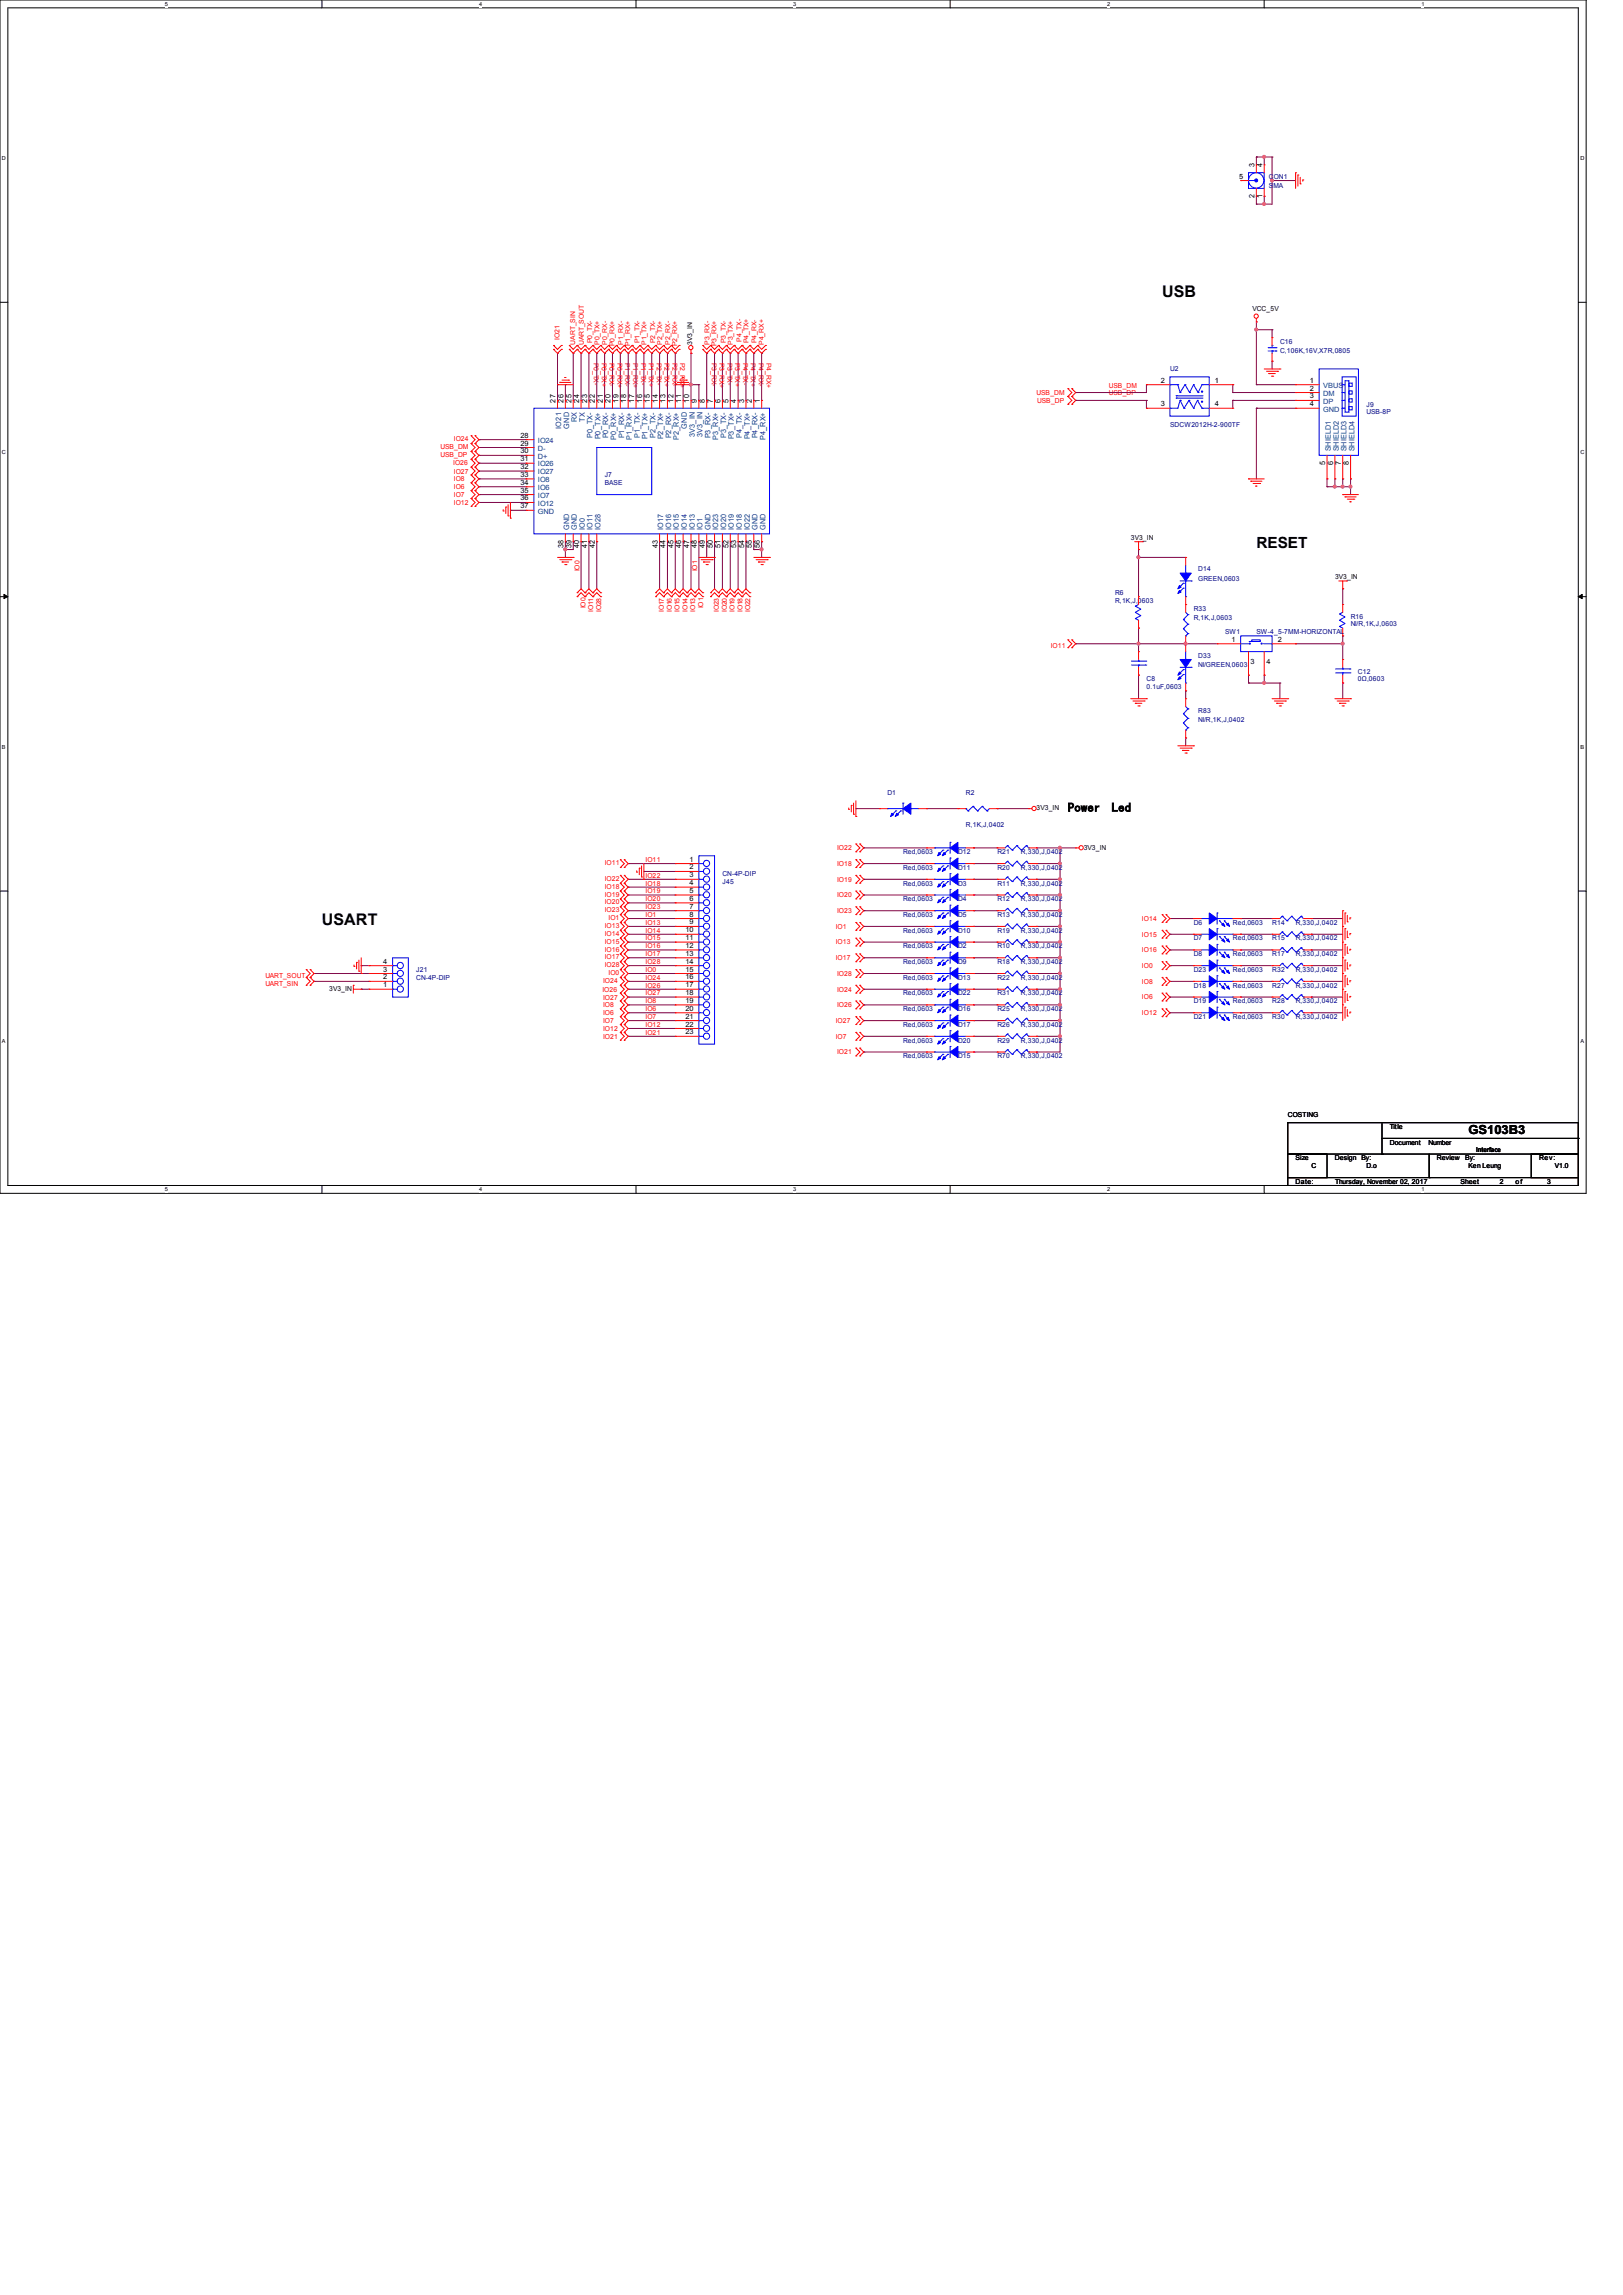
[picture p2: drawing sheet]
<svg xmlns="http://www.w3.org/2000/svg" width="210mm" height="297mm" viewBox="0 0 210 297" stroke-linecap="round" stroke-linejoin="round" font-family="sans-serif">
<defs><g id="words">
<g font-size="2.1">
<text x="150.4" y="38.5">USB</text>
<text x="41.7" y="119.8">USART</text>
</g>
<text font-size="2" x="162.6" y="70.9">RESET</text>
<g font-size="1.6">
<text x="138.2" y="105">Power</text>
<text x="143.9" y="105">Led</text>
<text x="190" y="146.8">GS103B3</text>
</g>
<g font-size="1">
<text x="162.3" y="21.6" transform="rotate(-90 162.3 21.6)">3</text>
<text x="163.3" y="21.6" transform="rotate(-90 163.3 21.6)">4</text>
<text x="162.3" y="25.7" transform="rotate(-90 162.3 25.7)">2</text>
<text x="163.3" y="25.7" transform="rotate(-90 163.3 25.7)">1</text>
<text x="71.9" y="52.1" transform="rotate(-90 71.9 52.1)">27</text>
<text x="72.9" y="52.1" transform="rotate(-90 72.9 52.1)">26</text>
<text x="73.9" y="52.1" transform="rotate(-90 73.9 52.1)">25</text>
<text x="74.9" y="52.1" transform="rotate(-90 74.9 52.1)">24</text>
<text x="76" y="52.1" transform="rotate(-90 76 52.1)">23</text>
<text x="77" y="52.1" transform="rotate(-90 77 52.1)">22</text>
<text x="78" y="52.1" transform="rotate(-90 78 52.1)">21</text>
<text x="79" y="52.1" transform="rotate(-90 79 52.1)">20</text>
<text x="80" y="52.1" transform="rotate(-90 80 52.1)">19</text>
<text x="81" y="52.1" transform="rotate(-90 81 52.1)">18</text>
<text x="82.1" y="52.1" transform="rotate(-90 82.1 52.1)">17</text>
<text x="83.1" y="52.1" transform="rotate(-90 83.1 52.1)">16</text>
<text x="84.1" y="52.1" transform="rotate(-90 84.1 52.1)">15</text>
<text x="85.1" y="52.1" transform="rotate(-90 85.1 52.1)">14</text>
<text x="86.1" y="52.1" transform="rotate(-90 86.1 52.1)">13</text>
<text x="87.1" y="52.1" transform="rotate(-90 87.1 52.1)">12</text>
<text x="88.2" y="52.1" transform="rotate(-90 88.2 52.1)">11</text>
<text x="89.2" y="52.1" transform="rotate(-90 89.2 52.1)">10</text>
<text x="90.2" y="52.1" transform="rotate(-90 90.2 52.1)">9</text>
<text x="91.2" y="52.1" transform="rotate(-90 91.2 52.1)">8</text>
<text x="92.2" y="52.1" transform="rotate(-90 92.2 52.1)">7</text>
<text x="93.2" y="52.1" transform="rotate(-90 93.2 52.1)">6</text>
<text x="94.2" y="52.1" transform="rotate(-90 94.2 52.1)">5</text>
<text x="95.3" y="52.1" transform="rotate(-90 95.3 52.1)">4</text>
<text x="96.3" y="52.1" transform="rotate(-90 96.3 52.1)">3</text>
<text x="97.3" y="52.1" transform="rotate(-90 97.3 52.1)">2</text>
<text x="98.3" y="52.1" transform="rotate(-90 98.3 52.1)">1</text>
<text x="171.5" y="60.2" transform="rotate(-90 171.5 60.2)">5</text>
<text x="172.5" y="60.2" transform="rotate(-90 172.5 60.2)">6</text>
<text x="173.5" y="60.2" transform="rotate(-90 173.5 60.2)">7</text>
<text x="174.5" y="60.2" transform="rotate(-90 174.5 60.2)">8</text>
<text x="72.9" y="70.9" transform="rotate(-90 72.9 70.9)">38</text>
<text x="73.9" y="70.9" transform="rotate(-90 73.9 70.9)">39</text>
<text x="74.9" y="70.9" transform="rotate(-90 74.9 70.9)">40</text>
<text x="76" y="70.9" transform="rotate(-90 76 70.9)">41</text>
<text x="77" y="70.9" transform="rotate(-90 77 70.9)">42</text>
<text x="85.1" y="70.9" transform="rotate(-90 85.1 70.9)">43</text>
<text x="86.1" y="70.9" transform="rotate(-90 86.1 70.9)">44</text>
<text x="87.1" y="70.9" transform="rotate(-90 87.1 70.9)">45</text>
<text x="88.2" y="70.9" transform="rotate(-90 88.2 70.9)">46</text>
<text x="89.2" y="70.9" transform="rotate(-90 89.2 70.9)">47</text>
<text x="90.2" y="70.9" transform="rotate(-90 90.2 70.9)">48</text>
<text x="91.2" y="70.9" transform="rotate(-90 91.2 70.9)">49</text>
<text x="92.2" y="70.9" transform="rotate(-90 92.2 70.9)">50</text>
<text x="93.2" y="70.9" transform="rotate(-90 93.2 70.9)">51</text>
<text x="94.2" y="70.9" transform="rotate(-90 94.2 70.9)">52</text>
<text x="95.3" y="70.9" transform="rotate(-90 95.3 70.9)">53</text>
<text x="96.3" y="70.9" transform="rotate(-90 96.3 70.9)">54</text>
<text x="97.3" y="70.9" transform="rotate(-90 97.3 70.9)">55</text>
<text x="98.3" y="70.9" transform="rotate(-90 98.3 70.9)">56</text>
</g>
<g font-size="1" fill="#004080">
<text x="72.6" y="55.5" transform="rotate(-90 72.6 55.5)">IO21</text>
<text x="73.6" y="55.5" transform="rotate(-90 73.6 55.5)">GND</text>
<text x="74.6" y="54.7" transform="rotate(-90 74.6 54.7)">RX</text>
<text x="75.7" y="54.6" transform="rotate(-90 75.7 54.6)">TX</text>
<text x="76.7" y="56.6" transform="rotate(-90 76.7 56.6)">P0_TX-</text>
<text x="77.7" y="56.9" transform="rotate(-90 77.7 56.9)">P0_TX+</text>
<text x="78.7" y="56.7" transform="rotate(-90 78.7 56.7)">P0_RX-</text>
<text x="79.7" y="56.9" transform="rotate(-90 79.7 56.9)">P0_RX+</text>
<text x="80.7" y="56.7" transform="rotate(-90 80.7 56.7)">P1_RX-</text>
<text x="81.8" y="56.9" transform="rotate(-90 81.8 56.9)">P1_RX+</text>
<text x="82.8" y="56.6" transform="rotate(-90 82.8 56.6)">P1_TX-</text>
<text x="83.8" y="56.9" transform="rotate(-90 83.8 56.9)">P1_TX+</text>
<text x="84.8" y="56.6" transform="rotate(-90 84.8 56.6)">P2_TX-</text>
<text x="85.8" y="56.9" transform="rotate(-90 85.8 56.9)">P2_TX+</text>
<text x="86.8" y="56.7" transform="rotate(-90 86.8 56.7)">P2_RX-</text>
<text x="87.9" y="56.9" transform="rotate(-90 87.9 56.9)">P2_RX+</text>
<text x="88.9" y="55.5" transform="rotate(-90 88.9 55.5)">GND</text>
<text x="89.9" y="56.6" transform="rotate(-90 89.9 56.6)">3V3_IN</text>
<text x="90.9" y="56.6" transform="rotate(-90 90.9 56.6)">3V3_IN</text>
<text x="91.9" y="56.7" transform="rotate(-90 91.9 56.7)">P3_RX-</text>
<text x="92.9" y="56.9" transform="rotate(-90 92.9 56.9)">P3_RX+</text>
<text x="94" y="56.6" transform="rotate(-90 94 56.6)">P3_TX-</text>
<text x="95" y="56.9" transform="rotate(-90 95 56.9)">P3_TX+</text>
<text x="96" y="56.6" transform="rotate(-90 96 56.6)">P4_TX-</text>
<text x="97" y="56.9" transform="rotate(-90 97 56.9)">P4_TX+</text>
<text x="98" y="56.7" transform="rotate(-90 98 56.7)">P4_RX-</text>
<text x="99" y="56.9" transform="rotate(-90 99 56.9)">P4_RX+</text>
<text x="172.2" y="58.4" transform="rotate(-90 172.2 58.4)">SHIELD1</text>
<text x="173.2" y="58.4" transform="rotate(-90 173.2 58.4)">SHIELD2</text>
<text x="174.2" y="58.4" transform="rotate(-90 174.2 58.4)">SHIELD3</text>
<text x="175.2" y="58.4" transform="rotate(-90 175.2 58.4)">SHIELD4</text>
<text x="73.6" y="68.6" transform="rotate(-90 73.6 68.6)">GND</text>
<text x="74.6" y="68.6" transform="rotate(-90 74.6 68.6)">GND</text>
<text x="75.7" y="68.6" transform="rotate(-90 75.7 68.6)">IO0</text>
<text x="76.7" y="68.6" transform="rotate(-90 76.7 68.6)">IO11</text>
<text x="77.7" y="68.6" transform="rotate(-90 77.7 68.6)">IO28</text>
<text x="85.8" y="68.6" transform="rotate(-90 85.8 68.6)">IO17</text>
<text x="86.8" y="68.6" transform="rotate(-90 86.8 68.6)">IO16</text>
<text x="87.9" y="68.6" transform="rotate(-90 87.9 68.6)">IO15</text>
<text x="88.9" y="68.6" transform="rotate(-90 88.9 68.6)">IO14</text>
<text x="89.9" y="68.6" transform="rotate(-90 89.9 68.6)">IO13</text>
<text x="90.9" y="68.6" transform="rotate(-90 90.9 68.6)">IO1</text>
<text x="91.9" y="68.6" transform="rotate(-90 91.9 68.6)">GND</text>
<text x="92.9" y="68.6" transform="rotate(-90 92.9 68.6)">IO23</text>
<text x="94" y="68.6" transform="rotate(-90 94 68.6)">IO20</text>
<text x="95" y="68.6" transform="rotate(-90 95 68.6)">IO19</text>
<text x="96" y="68.6" transform="rotate(-90 96 68.6)">IO18</text>
<text x="97" y="68.6" transform="rotate(-90 97 68.6)">IO22</text>
<text x="98" y="68.6" transform="rotate(-90 98 68.6)">GND</text>
<text x="99" y="68.6" transform="rotate(-90 99 68.6)">GND</text>
</g>
<g font-size=".9">
<text x="160.3" y="23.1">5</text>
<text x="162.1" y="40.2">VCC_5V</text>
<text x="89.5" y="44.6" transform="rotate(-90 89.5 44.6)">3V3_IN</text>
<text x="150.2" y="49.5">2</text>
<text x="150.2" y="52.6">3</text>
<text x="157.2" y="49.5">1</text>
<text x="157.2" y="52.6">4</text>
<text x="169.5" y="49.5">1</text>
<text x="169.5" y="50.5">2</text>
<text x="169.5" y="51.6">3</text>
<text x="169.5" y="52.6">4</text>
<text x="67.4" y="56.6">28</text>
<text x="67.4" y="57.7">29</text>
<text x="67.4" y="58.7">30</text>
<text x="67.4" y="59.7">31</text>
<text x="67.4" y="60.7">32</text>
<text x="67.4" y="61.7">33</text>
<text x="67.4" y="62.7">34</text>
<text x="67.4" y="63.8">35</text>
<text x="67.4" y="64.8">36</text>
<text x="67.4" y="65.8">37</text>
<text x="146.3" y="69.9">3V3_IN</text>
<text x="172.7" y="75">3V3_IN</text>
<text x="159.3" y="83.1">1</text>
<text x="165.3" y="83.1">2</text>
<text x="161.8" y="85.9">3</text>
<text x="163.9" y="85.9">4</text>
<text x="134.1" y="104.9">3V3_IN</text>
<text x="89.2" y="111.5">1</text>
<text x="89.2" y="112.5">2</text>
<text x="89.2" y="113.5">3</text>
<text x="140.2" y="109.9">3V3_IN</text>
<text x="89.2" y="114.6">4</text>
<text x="89.2" y="115.6">5</text>
<text x="89.2" y="116.6">6</text>
<text x="89.2" y="117.6">7</text>
<text x="89.2" y="118.6">8</text>
<text x="89.2" y="119.6">9</text>
<text x="49.6" y="125.7">3</text>
<text x="49.6" y="124.7">4</text>
<text x="88.7" y="120.7">10</text>
<text x="88.7" y="121.7">11</text>
<text x="88.7" y="122.7">12</text>
<text x="88.7" y="123.7">13</text>
<text x="88.7" y="124.7">14</text>
<text x="88.7" y="125.7">15</text>
<text x="42.6" y="128.2">3V3_IN</text>
<text x="49.6" y="127.8">1</text>
<text x="49.6" y="126.7">2</text>
<text x="88.7" y="126.7">16</text>
<text x="88.7" y="127.8">17</text>
<text x="88.7" y="128.8">18</text>
<text x="88.7" y="129.8">19</text>
<text x="88.7" y="130.8">20</text>
<text x="88.7" y="131.8">21</text>
<text x="88.7" y="132.8">22</text>
<text x="88.7" y="133.9">23</text>
<text x="166.6" y="144.6">COSTING</text>
<text x="179.8" y="146.1">Title</text>
<text x="179.8" y="148.1">Document</text>
<text x="184.8" y="148.1">Number</text>
<text x="191" y="149.1">Interface</text>
<text x="167.6" y="150.2">Size</text>
<text x="167.6" y="153.2">Date:</text>
<text x="169.7" y="151.2">C</text>
<text x="172.7" y="150.2">Design</text>
<text x="172.7" y="153.2">Thursday, November 02, 2017</text>
<text x="176.2" y="150.2">By:</text>
<text x="176.8" y="151.2">D.o</text>
<text x="185.9" y="150.2">Review</text>
<text x="189" y="153.2">Sheet</text>
<text x="189.6" y="150.2">By:</text>
<text x="190" y="151.2">Ken Leung</text>
<text x="194.1" y="153.2">2</text>
<text x="196.1" y="153.2">of</text>
<text x="199.1" y="150.2">Rev:</text>
<text x="200.2" y="153.2">3</text>
<text x="201.2" y="151.2">V1.0</text>
</g>
<g font-size=".9" fill="#000080">
<text x="164.2" y="23.2">CON1</text>
<text x="164.2" y="24.4">SMA</text>
<text x="165.6" y="44.5">C16</text>
<text x="165.6" y="45.7">C,106K,16V,X7R,0805</text>
<text x="151.4" y="48">U2</text>
<text x="176.8" y="52.6">J9</text>
<text x="176.8" y="53.6">USB-8P</text>
<text x="151.4" y="55.2">SDCW2012H-2-900TF</text>
<text x="78.2" y="61.8">J7</text>
<text x="78.2" y="62.8">BASE</text>
<text x="144.3" y="77">R6</text>
<text x="155" y="74">D14</text>
<text x="155" y="75.2">GREEN,0603</text>
<text x="144.3" y="78">R,1K,J,0603</text>
<text x="154.4" y="79">R33</text>
<text x="154.4" y="80.3">R,1K,J,0603</text>
<text x="158.5" y="82.1">SW1</text>
<text x="162.6" y="82.1">SW-4_5-7MM-HORIZONTAL</text>
<text x="174.8" y="80.1">R16</text>
<text x="174.8" y="81.1">Nl/R,1K,J,0603</text>
<text x="148.4" y="88.2">C8</text>
<text x="148.4" y="89.1">0.1uF,0603</text>
<text x="155" y="85.1">D33</text>
<text x="155" y="86.4">Nl/GREEN,0603</text>
<text x="175.7" y="87.2">C12</text>
<text x="175.7" y="88.1">0Ω,0603</text>
<text x="155" y="92.2">R83</text>
<text x="155" y="93.5">Nl/R,1K,J,0402</text>
<text x="114.8" y="102.9">D1</text>
<text x="125" y="102.9">R2</text>
<text x="125" y="107.1">R,1K,J,0402</text>
<text x="93.5" y="113.4">CN-4P-DIP</text>
<text x="116.9" y="110.5">Red,0603</text>
<text x="116.9" y="112.6">Red,0603</text>
<text x="124" y="110.5">D12</text>
<text x="124" y="112.6">D11</text>
<text x="129" y="110.5">R21</text>
<text x="129" y="112.6">R20</text>
<text x="132.1" y="110.5">R,330,J,0402</text>
<text x="132.1" y="112.6">R,330,J,0402</text>
<text x="93.5" y="114.4">J45</text>
<text x="116.9" y="118.7">Red,0603</text>
<text x="116.9" y="114.6">Red,0603</text>
<text x="116.9" y="116.6">Red,0603</text>
<text x="124" y="118.7">D5</text>
<text x="124" y="114.6">D3</text>
<text x="124" y="116.6">D4</text>
<text x="129" y="116.6">R12</text>
<text x="129" y="118.7">R13</text>
<text x="129" y="114.6">R11</text>
<text x="132.1" y="116.6">R,330,J,0402</text>
<text x="132.1" y="118.7">R,330,J,0402</text>
<text x="132.1" y="114.6">R,330,J,0402</text>
<text x="154.4" y="119.7">D6</text>
<text x="159.5" y="119.7">Red,0603</text>
<text x="164.6" y="119.7">R14</text>
<text x="167.7" y="119.7">R,330,J,0402</text>
<text x="53.9" y="125.8">J21</text>
<text x="116.9" y="124.8">Red,0603</text>
<text x="116.9" y="120.7">Red,0603</text>
<text x="116.9" y="122.7">Red,0603</text>
<text x="124" y="124.8">D9</text>
<text x="124" y="120.7">D10</text>
<text x="124" y="122.7">D2</text>
<text x="129" y="120.7">R19</text>
<text x="129" y="122.7">R10</text>
<text x="129" y="124.8">R18</text>
<text x="132.1" y="120.7">R,330,J,0402</text>
<text x="132.1" y="122.7">R,330,J,0402</text>
<text x="132.1" y="124.8">R,330,J,0402</text>
<text x="154.4" y="125.8">D23</text>
<text x="154.4" y="123.7">D8</text>
<text x="154.4" y="121.7">D7</text>
<text x="159.5" y="125.8">Red,0603</text>
<text x="159.5" y="123.7">Red,0603</text>
<text x="159.5" y="121.7">Red,0603</text>
<text x="164.6" y="125.8">R32</text>
<text x="164.6" y="123.7">R17</text>
<text x="164.6" y="121.7">R15</text>
<text x="167.7" y="125.8">R,330,J,0402</text>
<text x="167.7" y="123.7">R,330,J,0402</text>
<text x="167.7" y="121.7">R,330,J,0402</text>
<text x="53.9" y="126.8">CN-4P-DIP</text>
<text x="116.9" y="130.9">Red,0603</text>
<text x="116.9" y="126.8">Red,0603</text>
<text x="116.9" y="128.8">Red,0603</text>
<text x="124" y="130.9">D16</text>
<text x="124" y="126.8">D13</text>
<text x="124" y="128.8">D22</text>
<text x="129" y="130.9">R25</text>
<text x="129" y="126.8">R22</text>
<text x="129" y="128.8">R31</text>
<text x="132.1" y="130.9">R,330,J,0402</text>
<text x="132.1" y="126.8">R,330,J,0402</text>
<text x="132.1" y="128.8">R,330,J,0402</text>
<text x="154.4" y="131.9">D21</text>
<text x="154.4" y="127.8">D18</text>
<text x="154.4" y="129.8">D19</text>
<text x="159.5" y="131.9">Red,0603</text>
<text x="159.5" y="127.8">Red,0603</text>
<text x="159.5" y="129.8">Red,0603</text>
<text x="164.6" y="129.8">R28</text>
<text x="164.6" y="131.9">R30</text>
<text x="164.6" y="127.8">R27</text>
<text x="167.7" y="129.8">R,330,J,0402</text>
<text x="167.7" y="131.9">R,330,J,0402</text>
<text x="167.7" y="127.8">R,330,J,0402</text>
<text x="116.9" y="132.9">Red,0603</text>
<text x="116.9" y="134.9">Red,0603</text>
<text x="116.9" y="136.9">Red,0603</text>
<text x="124" y="132.9">D17</text>
<text x="124" y="134.9">D20</text>
<text x="124" y="136.9">D15</text>
<text x="129" y="132.9">R26</text>
<text x="129" y="134.9">R29</text>
<text x="129" y="136.9">R70</text>
<text x="132.1" y="132.9">R,330,J,0402</text>
<text x="132.1" y="134.9">R,330,J,0402</text>
<text x="132.1" y="136.9">R,330,J,0402</text>
</g>
<g font-size=".9" fill="#f00">
<text x="72.4" y="44" transform="rotate(-90 72.4 44)">IO21</text>
<text x="74.4" y="44.6" transform="rotate(-90 74.4 44.6)">UART_SIN</text>
<text x="75.5" y="44.7" transform="rotate(-90 75.5 44.7)">UART_SOUT</text>
<text x="76.6" y="44.4" transform="rotate(-90 76.6 44.4)">P0_TX-</text>
<text x="76.8" y="46.9" transform="rotate(90 76.8 46.9)">P0_TX-</text>
<text x="77.6" y="44.6" transform="rotate(-90 77.6 44.6)">P0_TX+</text>
<text x="77.9" y="46.9" transform="rotate(90 77.9 46.9)">P0_TX+</text>
<text x="78.6" y="44.6" transform="rotate(-90 78.6 44.6)">P0_RX-</text>
<text x="78.9" y="46.9" transform="rotate(90 78.9 46.9)">P0_RX-</text>
<text x="79.5" y="44.8" transform="rotate(-90 79.5 44.8)">P0_RX+</text>
<text x="79.9" y="46.9" transform="rotate(90 79.9 46.9)">P0_RX+</text>
<text x="80.6" y="44.6" transform="rotate(-90 80.6 44.6)">P1_RX-</text>
<text x="80.9" y="46.9" transform="rotate(90 80.9 46.9)">P1_RX-</text>
<text x="81.5" y="44.8" transform="rotate(-90 81.5 44.8)">P1_RX+</text>
<text x="81.9" y="46.9" transform="rotate(90 81.9 46.9)">P1_RX+</text>
<text x="82.7" y="44.4" transform="rotate(-90 82.7 44.4)">P1_TX-</text>
<text x="82.9" y="46.9" transform="rotate(90 82.9 46.9)">P1_TX-</text>
<text x="83.7" y="44.6" transform="rotate(-90 83.7 44.6)">P1_TX+</text>
<text x="84" y="46.9" transform="rotate(90 84 46.9)">P1_TX+</text>
<text x="84.8" y="44.4" transform="rotate(-90 84.8 44.4)">P2_TX-</text>
<text x="85" y="46.9" transform="rotate(90 85 46.9)">P2_TX-</text>
<text x="85.7" y="44.6" transform="rotate(-90 85.7 44.6)">P2_TX+</text>
<text x="86" y="46.9" transform="rotate(90 86 46.9)">P2_TX+</text>
<text x="86.7" y="44.6" transform="rotate(-90 86.7 44.6)">P2_RX-</text>
<text x="87" y="46.9" transform="rotate(90 87 46.9)">P2_RX-</text>
<text x="87.6" y="44.8" transform="rotate(-90 87.6 44.8)">P2_RX+</text>
<text x="88" y="46.9" transform="rotate(90 88 46.9)">P2_RX+</text>
<text x="91.8" y="44.6" transform="rotate(-90 91.8 44.6)">P3_RX-</text>
<text x="92.1" y="46.9" transform="rotate(90 92.1 46.9)">P3_RX-</text>
<text x="92.7" y="44.8" transform="rotate(-90 92.7 44.8)">P3_RX+</text>
<text x="93.1" y="46.9" transform="rotate(90 93.1 46.9)">P3_RX+</text>
<text x="93.9" y="44.4" transform="rotate(-90 93.9 44.4)">P3_TX-</text>
<text x="94.1" y="46.9" transform="rotate(90 94.1 46.9)">P3_TX-</text>
<text x="94.8" y="44.6" transform="rotate(-90 94.8 44.6)">P3_TX+</text>
<text x="95.1" y="46.9" transform="rotate(90 95.1 46.9)">P3_TX+</text>
<text x="95.9" y="44.2" transform="rotate(-90 95.9 44.2)">P4_TX-</text>
<text x="96.2" y="46.9" transform="rotate(90 96.2 46.9)">P4_TX-</text>
<text x="96.9" y="44.4" transform="rotate(-90 96.9 44.4)">P4_TX+</text>
<text x="97.2" y="46.9" transform="rotate(90 97.2 46.9)">P4_TX+</text>
<text x="97.9" y="44.4" transform="rotate(-90 97.9 44.4)">P4_RX-</text>
<text x="98.2" y="46.9" transform="rotate(90 98.2 46.9)">P4_RX-</text>
<text x="98.8" y="44.6" transform="rotate(-90 98.8 44.6)">P4_RX+</text>
<text x="99.2" y="46.9" transform="rotate(90 99.2 46.9)">P4_RX+</text>
<text x="134.1" y="51.1">USB_DM</text>
<text x="134.2" y="52.1">USB_DP</text>
<text x="143.5" y="51.2">USB_DP</text>
<text x="143.5" y="50.2">USB_DM</text>
<text x="57" y="58.1">USB_DM</text>
<text x="57" y="59.1">USB_DP</text>
<text x="58.7" y="57.1">IO24</text>
<text x="58.6" y="60.2">IO26</text>
<text x="58.7" y="61.3">IO27</text>
<text x="58.7" y="62.3">IO8</text>
<text x="58.7" y="63.3">IO6</text>
<text x="58.7" y="64.3">IO7</text>
<text x="58.7" y="65.3">IO12</text>
<text x="75" y="74" transform="rotate(-90 75 74)">IO0</text>
<text x="90.2" y="74" transform="rotate(-90 90.2 74)">IO1</text>
<text x="75.7" y="78.7" transform="rotate(-90 75.7 78.7)">IO0</text>
<text x="76.8" y="79.2" transform="rotate(-90 76.8 79.2)">IO11</text>
<text x="77.8" y="79.2" transform="rotate(-90 77.8 79.2)">IO28</text>
<text x="85.9" y="79.2" transform="rotate(-90 85.9 79.2)">IO17</text>
<text x="86.9" y="79.2" transform="rotate(-90 86.9 79.2)">IO16</text>
<text x="87.9" y="79.2" transform="rotate(-90 87.9 79.2)">IO15</text>
<text x="89" y="79.2" transform="rotate(-90 89 79.2)">IO14</text>
<text x="90" y="79.2" transform="rotate(-90 90 79.2)">IO13</text>
<text x="91" y="78.7" transform="rotate(-90 91 78.7)">IO1</text>
<text x="93" y="79.2" transform="rotate(-90 93 79.2)">IO23</text>
<text x="94" y="79.2" transform="rotate(-90 94 79.2)">IO20</text>
<text x="95" y="79.2" transform="rotate(-90 95 79.2)">IO19</text>
<text x="96.1" y="79.2" transform="rotate(-90 96.1 79.2)">IO18</text>
<text x="97.1" y="79.2" transform="rotate(-90 97.1 79.2)">IO22</text>
<text x="135.9" y="83.9">IO11</text>
<text x="78.2" y="112">IO11</text>
<text x="83.5" y="113.6">IO22</text>
<text x="83.5" y="111.5">IO11</text>
<text x="108.3" y="110">IO22</text>
<text x="108.3" y="112.1">IO18</text>
<text x="78.2" y="114">IO22</text>
<text x="78.2" y="115">IO18</text>
<text x="78.2" y="116">IO19</text>
<text x="78.2" y="117.1">IO20</text>
<text x="78.2" y="118.1">IO23</text>
<text x="78.7" y="119.1">IO1</text>
<text x="83.5" y="119.7">IO13</text>
<text x="83.5" y="118.7">IO1</text>
<text x="83.5" y="117.6">IO23</text>
<text x="83.5" y="116.6">IO20</text>
<text x="83.5" y="115.6">IO19</text>
<text x="83.5" y="114.6">IO18</text>
<text x="108.3" y="116.1">IO20</text>
<text x="108.3" y="114.1">IO19</text>
<text x="108.3" y="118.2">IO23</text>
<text x="147.8" y="119.2">IO14</text>
<text x="78.2" y="125.2">IO28</text>
<text x="78.2" y="120.1">IO13</text>
<text x="78.2" y="121.1">IO14</text>
<text x="78.2" y="122.1">IO15</text>
<text x="78.2" y="123.1">IO16</text>
<text x="78.2" y="124.2">IO17</text>
<text x="83.5" y="121.7">IO15</text>
<text x="83.5" y="120.7">IO14</text>
<text x="83.5" y="125.8">IO0</text>
<text x="83.5" y="123.7">IO17</text>
<text x="83.5" y="124.8">IO28</text>
<text x="83.5" y="122.7">IO16</text>
<text x="108.1" y="122.2">IO13</text>
<text x="108.1" y="120.2">IO1</text>
<text x="108.1" y="124.2">IO17</text>
<text x="147.8" y="125.3">IO0</text>
<text x="147.8" y="121.2">IO15</text>
<text x="147.8" y="123.2">IO16</text>
<text x="34.3" y="126.6">UART_SOUT</text>
<text x="34.3" y="127.6">UART_SIN</text>
<text x="77.9" y="128.3">IO26</text>
<text x="78" y="127.2">IO24</text>
<text x="78" y="129.4">IO27</text>
<text x="78" y="130.3">IO8</text>
<text x="78" y="131.4">IO6</text>
<text x="78.7" y="126.2">IO0</text>
<text x="83.5" y="126.8">IO24</text>
<text x="83.5" y="127.8">IO26</text>
<text x="83.5" y="131.9">IO7</text>
<text x="83.5" y="129.8">IO8</text>
<text x="83.5" y="130.9">IO6</text>
<text x="83.5" y="128.8">IO27</text>
<text x="108.3" y="130.3">IO26</text>
<text x="108.3" y="128.3">IO24</text>
<text x="108.3" y="126.3">IO28</text>
<text x="147.8" y="131.4">IO12</text>
<text x="147.8" y="129.3">IO6</text>
<text x="147.8" y="127.3">IO8</text>
<text x="78" y="132.4">IO7</text>
<text x="78" y="133.4">IO12</text>
<text x="78" y="134.4">IO21</text>
<text x="83.5" y="133.9">IO21</text>
<text x="83.5" y="132.9">IO12</text>
<text x="108.1" y="134.4">IO7</text>
<text x="108.1" y="132.4">IO27</text>
<text x="108.3" y="136.4">IO21</text>
</g>
<g font-size=".9" fill="#004080">
<text x="171.2" y="50.2">VBUS</text>
<text x="171.2" y="51.2">DM</text>
<text x="171.2" y="52.2">DP</text>
<text x="171.2" y="53.3">GND</text>
<text x="69.6" y="57.3">IO24</text>
<text x="69.6" y="58.3">D-</text>
<text x="69.6" y="59.4">D+</text>
<text x="69.6" y="60.4">IO26</text>
<text x="69.6" y="61.4">IO27</text>
<text x="69.6" y="62.4">IO8</text>
<text x="69.6" y="63.4">IO6</text>
<text x="69.6" y="64.4">IO7</text>
<text x="69.6" y="65.4">IO12</text>
<text x="69.6" y="66.5">GND</text>
</g>
<g font-size=".7">
<text x="21.3" y=".7">5</text>
<text x="62" y=".7">4</text>
<text x="102.6" y=".7">3</text>
<text x="143.3" y=".7">2</text>
<text x="183.9" y=".7">1</text>
<text x=".3" y="20.7">D</text>
<text x="204.5" y="20.7">D</text>
<text x=".3" y="58.8">C</text>
<text x="204.5" y="58.8">C</text>
<text x=".3" y="96.9">B</text>
<text x="204.5" y="96.9">B</text>
<text x=".3" y="135">A</text>
<text x="204.5" y="135">A</text>
<text x="21.3" y="154.2">5</text>
<text x="62" y="154.2">4</text>
<text x="102.6" y="154.2">3</text>
<text x="143.3" y="154.2">2</text>
<text x="183.9" y="154.2">1</text>
</g>
</g></defs>
<path d="M0 0h205.2v154.4h-205.2zM1 1h203.2v152.4h-203.2z" fill="none" stroke="#000" stroke-width=".13"/>
<g fill="#fff">
<path d="M21.3 .1h.4v.8h-.4z"/>
<path d="M21.3 153.5h.4v.8h-.4z"/>
</g>
<path d="M41.7 0v1M41.7 153.4v1" fill="none" stroke="#000" stroke-width=".13"/>
<g fill="#fff">
<path d="M62 .1h.4v.8h-.4z"/>
<path d="M62 153.5h.4v.8h-.4z"/>
</g>
<path d="M82.3 0v1M82.3 153.4v1" fill="none" stroke="#000" stroke-width=".13"/>
<g fill="#fff">
<path d="M102.6 .1h.4v.8h-.4z"/>
<path d="M102.6 153.5h.4v.8h-.4z"/>
</g>
<path d="M122.9 0v1M122.9 153.4v1" fill="none" stroke="#000" stroke-width=".13"/>
<g fill="#fff">
<path d="M143.3 .1h.3v.8h-.3z"/>
<path d="M143.3 153.5h.3v.8h-.3z"/>
</g>
<path d="M163.6 0v1M163.6 153.4v1" fill="none" stroke="#000" stroke-width=".13"/>
<g fill="#fff">
<path d="M183.9 .1h.4v.8h-.4z"/>
<path d="M183.9 153.5h.4v.8h-.4z"/>
<path d="M.3 20.1h.5v.8h-.5z"/>
<path d="M204.5 20.1h.5v.8h-.5z"/>
<path d="M.3 58.2h.5v.8h-.5z"/>
<path d="M204.5 58.2h.5v.8h-.5z"/>
</g>
<path d="M0 39.1h1M204.2 39.1h1" fill="none" stroke="#000" stroke-width=".13"/>
<g fill="#fff">
<path d="M.3 96.3h.4v.8h-.4z"/>
<path d="M204.5 96.3h.4v.8h-.4z"/>
</g>
<path d="M0 77.2h1M204.2 77.2h1" fill="none" stroke="#000" stroke-width=".13"/>
<path d="M.5 76.9l.5 .3-.5 .3zM204.2 77.2l.5-.3v.6z" fill="#000" stroke="#000" stroke-width=".13"/>
<g fill="#fff">
<path d="M.3 134.4h.4v.8h-.4z"/>
<path d="M204.5 134.4h.4v.8h-.4z"/>
</g>
<path d="M0 115.3h1M204.2 115.3h1M166.6 145.3h37.6v4.1h-37.6zM166.6 149.4h5.1v3h-5.1zM166.6 152.4h37.6v1h-37.6zM178.8 149.4h.1M178.8 145.3v4.1M178.8 147.3h25.4M184.9 152.4h.1M184.9 149.4v3M198.1 149.4h6.1v3h-6.1zM204.2 147.3h.1" fill="none" stroke="#000" stroke-width=".13"/>
<g fill="none" stroke="#800040" stroke-width=".13">
<path d="M162.6 25.4h.1M162.6 20.3h.1M162.6 26.4h.1M162.6 20.3v1M162.6 25.4v1M162.6 20.3h2M163.6 26.4h.1M163.6 25.4h.1M163.6 20.3h.1M163.6 20.3v1M163.6 25.4v1M164.6 23.4h.1"/>
<path d="M164.6 20.3h.1M164.6 20.3v6.1h-2M164.6 23.4h3M62 56.9h.1M62 57.9h.1M62 58.9h.1M62 59.9h.1M62 56.9h6.1M62 57.9h6.1M62 58.9h6.1M62 59.9h6.1M72.1 45.7h.1"/>
<path d="M72.1 45.7v6.1M73.2 49.8h.1M73.2 49.8v2M74.2 45.7h.1M74.2 45.7v6.1M75.2 45.7h.1M75.2 45.7v6.1M76.2 45.7h.1M76.2 45.7v6.1M77.2 45.7h.1M77.2 45.7v6.1M78.2 45.7h.1"/>
<path d="M78.2 45.7v6.1M79.2 45.7h.1M79.2 45.7v6.1M80.3 45.7h.1M80.3 45.7v6.1M81.3 45.7h.1M81.3 45.7v6.1M82.3 45.7h.1M82.3 45.7v6.1M83.3 45.7h.1M83.3 45.7v6.1M84.3 45.7h.1"/>
<path d="M84.3 45.7v6.1M85.3 45.7h.1M85.3 45.7v6.1M86.4 45.7h.1M86.4 45.7v6.1M87.4 45.7h.1M87.4 45.7v6.1M88.4 49.8h.1M88.4 49.8v2M89.4 49.8h.1M89.4 45.7h.1M89.4 45.7v6.1"/>
<path d="M89.4 49.8h1M90.4 49.8h.1M90.4 49.8v2M91.4 45.7h.1M91.4 45.7v6.1M92.5 45.7h.1M92.5 45.7v6.1M93.5 45.7h.1M93.5 45.7v6.1M94.5 45.7h.1M94.5 45.7v6.1M95.5 45.7h.1"/>
<path d="M95.5 45.7v6.1M96.5 45.7h.1M96.5 45.7v6.1M97.5 45.7h.1M97.5 45.7v6.1M98.6 45.7h.1M98.6 45.7v6.1M139.2 51.8h.1M139.2 50.8h.1M139.2 51.8h9.1M148.3 51.8h.1M148.3 49.8h.1"/>
<path d="M148.3 49.8v1h-9.1M148.3 51.8v1M159.5 50.8h.1M159.5 51.8h.1M159.5 49.8h.1M159.5 50.8h8.1M159.5 51.8h8.1M159.5 49.8v1M159.5 51.8v1M162.6 41.7h.1M162.6 42.7h.1M162.6 49.8h.1"/>
<path d="M162.6 52.8h.1M162.6 49.8h5M162.6 41.7v8.1M162.6 52.8v9.2M162.6 42.7h2M162.6 52.8h5M164.6 42.7h.1M164.6 46.7h.1M164.6 42.7v1M164.6 46.7v1.1M62 61h.1M62 62h.1"/>
<path d="M62 63h.1M62 64h.1M62 65h.1M62 61h6.1M62 62h6.1M62 63h6.1M62 64h6.1M62 65h6.1M66 66h.1M66 66h2.1M73.2 71.1h.1M73.2 70.1h.1"/>
<path d="M73.2 70.1v2M74.2 70.1h.1M74.2 70.1v1h-1M75.2 70.1h.1M75.2 70.1v6.1M76.2 70.1h.1M76.2 70.1v6.1M77.2 70.1h.1M77.2 70.1v6.1M85.3 70.1h.1M85.3 70.1v6.1M86.4 70.1h.1"/>
<path d="M86.4 70.1v6.1M87.4 70.1h.1M87.4 70.1v6.1M88.4 70.1h.1M88.4 70.1v6.1M89.4 70.1h.1M89.4 70.1v6.1M90.4 70.1h.1M90.4 70.1v6.1M91.4 70.1h.1M91.4 70.1v2M92.5 70.1h.1"/>
<path d="M92.5 70.1v6.1M93.5 70.1h.1M93.5 70.1v6.1M94.5 70.1h.1M94.5 70.1v6.1M95.5 70.1h.1M95.5 70.1v6.1M96.5 70.1h.1M96.5 70.1v6.1M97.5 70.1h.1M97.5 71.1h.1M97.5 70.1v1"/>
<path d="M97.5 71.1h1.1M98.6 71.1h.1M98.6 70.1h.1M98.6 70.1v2M147.3 72.1h.1M147.3 71.1h.1M147.3 71.1v6.1M147.3 72.1h6.1M171.7 63h.1M171.7 62h.1M171.7 63h3.1M171.7 62v1"/>
<path d="M172.7 63h.1M172.7 62h.1M172.7 62v1M173.7 62h.1M173.7 63h.1M173.7 76.2h.1M173.7 62v1M173.7 76.2v2M174.8 63h.1M174.8 62h.1M174.8 62v2M139.2 83.3h.1"/>
<path d="M139.2 83.3h18.3M147.3 87.4h.1M147.3 83.3h.1M147.3 81.3h.1M147.3 81.3v3M147.3 87.4v3M153.4 95.5h.1M153.4 83.3h.1M153.4 89.4h.1M153.4 89.4v1M153.4 95.5v1M161.5 87.4h.1"/>
<path d="M161.5 88.4h.1M161.5 87.4v1M161.5 88.4h4.1M163.6 87.4h.1M163.6 88.4h.1M163.6 87.4v1M165.6 88.4h.1M165.6 88.4v2M167.6 83.3h.1M167.6 83.3h6.1M173.7 88.4h.1M173.7 83.3h.1"/>
<path d="M173.7 82.3h.1M173.7 82.3v3M173.7 88.4v2M81.3 119.9h.1M81.3 118.9h.1M81.3 117.9h.1M81.3 116.8h.1M81.3 115.8h.1M81.3 114.8h.1M81.3 113.8h.1M81.3 111.8h.1M81.3 119.9h6.1"/>
<path d="M81.3 117.9h6.1M81.3 115.8h6.1M81.3 113.8h6.1M81.3 111.8h6.1M81.3 118.9h6.1M81.3 116.8h6.1M81.3 114.8h6.1M83.3 112.8h.1M83.3 112.8h4.1M110.7 104.6h.1M110.7 104.6h3.1M111.8 119.9h.1"/>
<path d="M111.8 117.9h.1M111.8 115.8h.1M111.8 113.8h.1M111.8 109.7h.1M111.8 111.8h.1M111.8 119.9h8.1M111.8 117.9h8.1M111.8 115.8h8.1M111.8 113.8h8.1M111.8 109.7h8.1M111.8 111.8h8.1M119.9 104.6h.1"/>
<path d="M119.9 104.6h4.1M126 119.9h.1M126 117.9h.1M126 113.8h.1M126 115.8h.1M126 109.7h.1M126 111.8h.1M126 119.9h3M126 117.9h3M126 115.8h3M126 113.8h3M126 109.7h3"/>
<path d="M126 111.8h3M129 104.6h.1M129 104.6h4.1M134.1 113.8h.1M134.1 111.8h.1M134.1 115.8h.1M134.1 117.9h.1M134.1 119.9h.1M134.1 109.7h.1M134.1 119.9h3.1M134.1 117.9h3.1M134.1 115.8h3.1"/>
<path d="M134.1 113.8h3.1M134.1 109.7h5.1M134.1 111.8h3.1M137.2 109.7h.1M137.2 119.9h.1M137.2 117.9h.1M137.2 115.8h.1M137.2 113.8h.1M137.2 111.8h.1M137.2 109.7v26.4h-3.1M151.4 118.9h.1M151.4 118.9h3"/>
<path d="M160.5 118.9h.1M160.5 118.9h4.1M169.7 118.9h.1M169.7 118.9h4M40.6 126h.1M40.6 127h.1M40.6 127h7.2M40.6 126h7.2M46.7 125h.1M46.7 128h.1M46.7 128h1.1M46.7 125h1.1"/>
<path d="M81.3 121.9h.1M81.3 120.9h.1M81.3 127h.1M81.3 128h.1M81.3 132.1h.1M81.3 130h.1M81.3 126h.1M81.3 131.1h.1M81.3 124h.1M81.3 125h.1M81.3 122.9h.1M81.3 134.1h.1"/>
<path d="M81.3 129h.1M81.3 133.1h.1M81.3 131.1h6.1M81.3 129h6.1M81.3 127h6.1M81.3 132.1h6.1M81.3 130h6.1M81.3 134.1h6.1M81.3 124h6.1M81.3 128h6.1M81.3 121.9h6.1M81.3 125h6.1"/>
<path d="M81.3 120.9h6.1M81.3 122.9h6.1M81.3 126h6.1M81.3 133.1h6.1M111.8 132.1h.1M111.8 130h.1M111.8 134.1h.1M111.8 124h.1M111.8 128h.1M111.8 121.9h.1M111.8 136.1h.1M111.8 126h.1"/>
<path d="M111.8 132.1h8.1M111.8 130h8.1M111.8 134.1h8.1M111.8 124h8.1M111.8 128h8.1M111.8 121.9h8.1M111.8 136.1h8.1M111.8 126h8.1M126 121.9h.1M126 124h.1M126 134.1h.1M126 132.1h.1"/>
<path d="M126 130h.1M126 128h.1M126 136.1h.1M126 126h.1M126 132.1h3M126 130h3M126 134.1h3M126 124h3M126 128h3M126 121.9h3M126 136.1h3M126 126h3"/>
<path d="M134.1 132.1h.1M134.1 134.1h.1M134.1 128h.1M134.1 124h.1M134.1 130h.1M134.1 121.9h.1M134.1 136.1h.1M134.1 126h.1M134.1 132.1h3.1M134.1 130h3.1M134.1 134.1h3.1M134.1 124h3.1"/>
<path d="M134.1 128h3.1M134.1 121.9h3.1M134.1 126h3.1M137.2 130h.1M137.2 121.9h.1M137.2 132.1h.1M137.2 134.1h.1M137.2 126h.1M137.2 128h.1M137.2 124h.1M151.4 131.1h.1M151.4 129h.1"/>
<path d="M151.4 127h.1M151.4 125h.1M151.4 120.9h.1M151.4 122.9h.1M151.4 131.1h3M151.4 129h3M151.4 127h3M151.4 125h3M151.4 120.9h3M151.4 122.9h3M160.5 131.1h.1M160.5 129h.1"/>
<path d="M160.5 127h.1M160.5 125h.1M160.5 120.9h.1M160.5 122.9h.1M160.5 131.1h4.1M160.5 129h4.1M160.5 127h4.1M160.5 125h4.1M160.5 120.9h4.1M160.5 122.9h4.1M169.7 131.1h.1M169.7 127h.1"/>
<path d="M169.7 129h.1M169.7 125h.1M169.7 122.9h.1M169.7 120.9h.1M169.7 131.1h4M169.7 129h4M169.7 127h4M169.7 125h4M169.7 120.9h4M169.7 122.9h4"/>
</g>
<g fill="#f0f" stroke="#f0f" stroke-width=".13">
<circle cx="137.1" cy="123.9" r=".19"/>
<circle cx="137.1" cy="111.7" r=".19"/>
<circle cx="137.1" cy="119.9" r=".19"/>
<circle cx="137.1" cy="109.7" r=".19"/>
<circle cx="137.1" cy="121.9" r=".19"/>
<circle cx="137.1" cy="132.1" r=".19"/>
<circle cx="73.1" cy="71.1" r=".19"/>
<circle cx="98.5" cy="71.1" r=".19"/>
<circle cx="162.5" cy="42.7" r=".19"/>
<circle cx="172.7" cy="63" r=".19"/>
<circle cx="173.7" cy="63" r=".19"/>
<circle cx="174.7" cy="63" r=".19"/>
<circle cx="89.4" cy="49.8" r=".19"/>
<circle cx="137.1" cy="134.1" r=".19"/>
<circle cx="137.1" cy="128" r=".19"/>
<circle cx="137.1" cy="126" r=".19"/>
<circle cx="137.1" cy="130" r=".19"/>
<circle cx="137.1" cy="117.8" r=".19"/>
<circle cx="137.1" cy="115.8" r=".19"/>
<circle cx="137.1" cy="113.8" r=".19"/>
<circle cx="163.6" cy="88.4" r=".19"/>
<circle cx="153.4" cy="83.3" r=".19"/>
<circle cx="147.3" cy="83.3" r=".19"/>
<circle cx="147.3" cy="72.1" r=".19"/>
<circle cx="173.7" cy="83.3" r=".19"/>
<circle cx="164.6" cy="23.3" r=".19"/>
<circle cx="163.6" cy="26.4" r=".19"/>
<circle cx="163.6" cy="20.3" r=".19"/>
</g>
<g fill="none" stroke="#f00" stroke-width=".13">
<path d="M160.5 23.4h.1M160.5 23.4h1M162.6 25.4h.1M162.6 21.3h.1M162.6 21.3v1.1M162.6 24.4v1M163.6 21.3h.1M163.6 25.4h.1M163.6 21.3v1.1M163.6 24.4v1M167.6 22.4h.1M167.6 22.4v2"/>
<path d="M167.9 22.6h.1M167.9 22.6v1.5M168.2 23.8h.1M168.2 22.9v.9M168.6 23.3h.1M168.6 23.3v.2M61 56.4h.1M61 57.4h.1M61 58.4h.1M61 59.4h.1M61 59.4l.5 .5-.5 .6M61 58.4l.5 .5-.5 .5"/>
<path d="M61 57.4l.5 .5-.5 .5M61 56.4l.5 .5-.5 .5M61.5 57.4h.1M61.5 56.4h.1M61.5 58.4h.1M61.5 59.4h.1M61.5 59.4l.5 .5-.5 .6M61.5 58.4l.5 .5-.5 .5M61.5 57.4l.5 .5-.5 .5M61.5 56.4l.5 .5-.5 .5M68.1 56.9h.1M68.1 57.9h.1"/>
<path d="M68.1 58.9h.1M68.1 59.9h.1M68.1 56.9h1M68.1 57.9h1M68.1 58.9h1M68.1 59.9h1M71.6 45.2h.1M71.6 44.7h.1M71.6 45.2l.5 .5 .5-.5M71.6 44.7l.5 .5 .5-.5M72.1 49.8h.1M72.1 51.8h.1"/>
<path d="M72.1 49.8h2.1M72.1 51.8v1M72.4 49.5h.1M72.4 49.5h1.5M72.6 45.2h.1M72.6 44.7h.1M72.7 49.2h.9M73.1 48.9h.1M73.2 51.8h.1M73.2 51.8v1M73.6 49.2h.1M73.7 45.2h.1"/>
<path d="M73.7 44.7h.1M73.7 45.2l.5 .5 .5-.5M73.7 44.7l.5 .5 .5-.5M74.2 51.8h.1M74.2 51.8v1M74.7 45.2h.1M74.7 44.7h.1M74.7 45.2l.5 .5 .5-.5M74.7 44.7l.5 .5 .5-.5M75.2 51.8h.1M75.2 51.8v1M75.7 45.2h.1"/>
<path d="M75.7 44.7h.1M75.7 45.2l.5 .5 .5-.5M75.7 44.7l.5 .5 .5-.5M76.2 51.8h.1M76.2 51.8v1M76.7 45.2h.1M76.7 44.7h.1M76.7 45.2l.5 .5 .5-.5M76.7 44.7l.5 .5 .5-.5M77.2 51.8h.1M77.2 51.8v1M77.7 45.2h.1"/>
<path d="M77.7 44.7h.1M77.7 45.2l.5 .5 .5-.5M77.7 44.7l.5 .5 .5-.5M78.2 51.8h.1M78.2 51.8v1M78.7 45.2h.1M78.7 44.7h.1M78.7 45.2l.5 .5 .6-.5M78.7 44.7l.5 .5 .6-.5M79.2 51.8h.1M79.2 51.8v1M79.8 45.2h.1"/>
<path d="M79.8 44.7h.1M79.8 45.2l.5 .5 .5-.5M79.8 44.7l.5 .5 .5-.5M80.3 51.8h.1M80.3 51.8v1M80.8 45.2h.1M80.8 44.7h.1M80.8 45.2l.5 .5 .5-.5M80.8 44.7l.5 .5 .5-.5M81.3 51.8h.1M81.3 51.8v1M81.8 45.2h.1"/>
<path d="M81.8 44.7h.1M81.8 45.2l.5 .5 .5-.5M81.8 44.7l.5 .5 .5-.5M82.3 51.8h.1M82.3 51.8v1M82.8 45.2h.1M82.8 44.7h.1M82.8 45.2l.5 .5 .5-.5M82.8 44.7l.5 .5 .5-.5M83.3 51.8h.1M83.3 51.8v1M83.8 45.2h.1"/>
<path d="M83.8 44.7h.1M83.8 45.2l.5 .5 .5-.5M83.8 44.7l.5 .5 .5-.5M84.3 51.8h.1M84.3 51.8v1M84.8 45.2h.1M84.8 44.7h.1M84.8 45.2l.5 .5 .6-.5M84.8 44.7l.5 .5 .6-.5M85.3 51.8h.1M85.3 51.8v1M85.9 45.2h.1"/>
<path d="M85.9 44.7h.1M85.9 45.2l.5 .5 .5-.5M85.9 44.7l.5 .5 .5-.5M86.4 51.8h.1M86.4 51.8v1M86.9 45.2h.1M86.9 44.7h.1M86.9 45.2l.5 .5 .5-.5M86.9 44.7l.5 .5 .5-.5M87.4 49.8h.1M87.4 51.8h.1M87.4 49.8h2"/>
<path d="M87.4 51.8v1M87.7 49.5h.1M87.7 49.5h1.4M87.9 45.2h.1M87.9 44.7h.1M88 49.2h.8M88.3 48.9h.1M88.3 48.9h.2M88.4 51.8h.1M88.4 51.8v1M88.8 49.2h.1M89.4 45.7h.1"/>
<path d="M89.4 51.8h.1M89.4 45.3v.4M89.4 51.8v1M90.4 51.8h.1M90.4 51.8v1M90.9 45.2h.1M90.9 44.7h.1M90.9 45.2l.5 .5 .5-.5M90.9 44.7l.5 .5 .5-.5M91.4 51.8h.1M91.4 51.8v1M91.9 45.2h.1"/>
<path d="M91.9 44.7h.1M91.9 45.2l.6 .5 .5-.5M91.9 44.7l.6 .5 .5-.5M92.5 51.8h.1M92.5 51.8v1M93 45.2h.1M93 44.7h.1M93 45.2l.5 .5 .5-.5M93 44.7l.5 .5 .5-.5M93.5 51.8h.1M93.5 51.8v1M94 45.2h.1"/>
<path d="M94 44.7h.1M94 45.2l.5 .5 .5-.5M94 44.7l.5 .5 .5-.5M94.5 51.8h.1M94.5 51.8v1M95 45.2h.1M95 44.7h.1M95 45.2l.5 .5 .5-.5M95 44.7l.5 .5 .5-.5M95.5 51.8h.1M95.5 51.8v1M96 45.2h.1"/>
<path d="M96 44.7h.1M96 45.2l.5 .5 .5-.5M96 44.7l.5 .5 .5-.5M96.5 51.8h.1M96.5 51.8v1M97 45.2h.1M97 44.7h.1M97 45.2l.5 .5 .5-.5M97 44.7l.5 .5 .5-.5M97.5 51.8h.1M97.5 51.8v1M98 45.2h.1"/>
<path d="M98 44.7h.1M98 45.2l.6 .5 .5-.5M98 44.7l.6 .5 .5-.5M98.6 51.8h.1M98.6 51.8v1M99.1 45.2h.1M99.1 44.7h.1M138.2 51.3h.1M138.2 50.3h.1M138.2 52.3h.1M138.2 50.3l.5 .5-.5 .5M138.2 51.3l.5 .5-.5 .5"/>
<path d="M138.7 50.3h.1M138.7 51.3h.1M138.7 52.3h.1M138.7 50.3l.5 .5-.5 .5M138.7 51.3l.5 .5-.5 .5M148.3 49.8h.1M148.3 52.8h.1M148.3 49.8h3.1M148.3 52.8h3.1M156.5 49.8h3M156.5 52.8h3M159.5 49.8h.1"/>
<path d="M159.5 52.8h.1M162.6 41.7h.1M162.6 41.2v.5M163.6 47.8h2M163.9 48h1.4M164.2 48.3h.1M164.2 48.3h.8M164.5 48.7h.2M164.6 46.7h.1M164.6 43.7h.1M164.6 43.7v1M164.6 45.7v1"/>
<path d="M164.7 48.7h.1M165.3 48h.1M165.6 47.8h.1M167.6 49.8h.1M167.6 50.8h.1M167.6 51.8h.1M167.6 52.8h.1M167.6 49.8h3.1M167.6 50.8h3.1M167.6 51.8h3.1M167.6 52.8h3.1M171.7 58.9v3.1"/>
<path d="M172.7 58.9v3.1M173.7 58.9v3.1M174.8 58.9v3.1M61 60.5h.1M61 61.5h.1M61 62.5h.1M61 63.5h.1M61 64.5h.1M61 65.5h.1M61 63.5l.5 .5-.5 .5M61 64.5l.5 .5-.5 .5M61 62.5l.5 .5-.5 .5"/>
<path d="M61 60.5l.5 .5-.5 .5M61 61.5l.5 .5-.5 .5M61.5 60.5h.1M61.5 61.5h.1M61.5 62.5h.1M61.5 63.5h.1M61.5 64.5h.1M61.5 65.5h.1M61.5 63.5l.5 .5-.5 .5M61.5 64.5l.5 .5-.5 .5M61.5 62.5l.5 .5-.5 .5M61.5 61.5l.5 .5-.5 .5"/>
<path d="M61.5 60.5l.5 .5-.5 .5M65.1 66.1h.1M65.1 66v.1M65.4 65.6h.1M65.4 65.6v.9M65.7 66.8h.1M65.7 65.3v1.5M66 67.1h.1M66 65v2.1M68.1 61h.1M68.1 62h.1M68.1 63h.1"/>
<path d="M68.1 64h.1M68.1 65h.1M68.1 66h.1M68.1 64h1M68.1 62h1M68.1 61h1M68.1 63h1M68.1 65h1M68.1 66h1M72.1 72.1h2.1M72.4 72.4h1.5M72.7 72.7h.1"/>
<path d="M72.7 72.7h.9M73.1 73.1h.1M73.2 70.1h.1M73.2 69.1v1M73.2 73.1h.1M73.9 72.4h.1M74.2 72.1h.1M74.2 70.1h.1M74.2 69.1v1M74.7 76.7h.1M74.7 77.2h.1M74.7 76.7l.5-.5 .5 .5"/>
<path d="M74.7 77.2l.5-.5 .5 .5M75.2 70.1h.1M75.2 69.1v1M75.7 76.7h.1M75.7 77.2h.1M75.7 76.7l.5-.5 .5 .5M75.7 77.2l.5-.5 .5 .5M76.2 70.1h.1M76.2 69.1v1M76.7 76.7h.1M76.7 77.2h.1M76.7 76.7l.5-.5 .5 .5"/>
<path d="M76.7 77.2l.5-.5 .5 .5M77.2 70.1h.1M77.2 69.1v1M77.7 76.7h.1M77.7 77.2h.1M84.8 76.7h.1M84.8 77.2h.1M84.8 76.7l.5-.5 .6 .5M84.8 77.2l.5-.5 .6 .5M85.3 70.1h.1M85.3 69.1v1M85.9 76.7h.1"/>
<path d="M85.9 77.2h.1M85.9 76.7l.5-.5 .5 .5M85.9 77.2l.5-.5 .5 .5M86.4 70.1h.1M86.4 69.1v1M86.9 76.7h.1M86.9 77.2h.1M86.9 76.7l.5-.5 .5 .5M86.9 77.2l.5-.5 .5 .5M87.4 70.1h.1M87.4 69.1v1M87.9 76.7h.1"/>
<path d="M87.9 77.2h.1M87.9 76.7l.5-.5 .5 .5M87.9 77.2l.5-.5 .5 .5M88.4 70.1h.1M88.4 69.1v1M88.9 76.7h.1M88.9 77.2h.1M88.9 77.2l.5-.5 .5 .5M88.9 76.7l.5-.5 .5 .5M89.4 70.1h.1M89.4 69.1v1M89.9 76.7h.1"/>
<path d="M89.9 77.2h.1M89.9 76.7l.5-.5 .5 .5M89.9 77.2l.5-.5 .5 .5M90.4 70.1h.1M90.4 72.1h2.1M90.4 69.1v1M90.7 72.4h1.5M90.9 76.7h.1M90.9 77.2h.1M91 72.7h.1M91 72.7h.9M91.4 73.1h.1"/>
<path d="M91.4 70.1h.1M91.4 69.1v1M91.5 73.1h.1M91.9 76.7h.1M91.9 77.2h.1M91.9 76.7l.6-.5 .5 .5M91.9 77.2l.6-.5 .5 .5M92.2 72.4h.1M92.5 72.1h.1M92.5 70.1h.1M92.5 69.1v1M93 76.7h.1"/>
<path d="M93 77.2h.1M93 76.7l.5-.5 .5 .5M93 77.2l.5-.5 .5 .5M93.5 70.1h.1M93.5 69.1v1M94 76.7h.1M94 77.2h.1M94 76.7l.5-.5 .5 .5M94 77.2l.5-.5 .5 .5M94.5 70.1h.1M94.5 69.1v1M95 76.7h.1"/>
<path d="M95 77.2h.1M95 76.7l.5-.5 .5 .5M95 77.2l.5-.5 .5 .5M95.5 70.1h.1M95.5 69.1v1M96 76.7h.1M96 77.2h.1M96 76.7l.5-.5 .5 .5M96 77.2l.5-.5 .5 .5M96.5 70.1h.1M96.5 69.1v1M97 76.7h.1"/>
<path d="M97 77.2h.1M97.5 70.1h.1M97.5 72.1h2.1M97.5 69.1v1M97.8 72.4h1.5M98.1 72.7h.1M98.1 72.7h.9M98.5 73.1h.1M98.6 70.1h.1M98.6 69.1v1M98.6 73.1h.1M99.3 72.4h.1"/>
<path d="M99.6 72.1h.1M146.8 70.1h1M147.3 71.1h.1M147.3 77.2h.1M147.3 70.1v1M147.3 77.2v1M147.8 70.1h.1M153.4 72.1h.1M153.4 78.2h.1M153.4 72.1v1.1M153.4 77.2v2M161.5 62h.1"/>
<path d="M161.5 62h2.1M161.8 62.3h.1M161.8 62.3h1.5M162.1 62.6h.9M162.5 62.9h.1M163 62.6h.1M171.7 62h.1M172.7 62h.1M173.2 75.2h1M173.7 64h.1M173.7 76.2h.1M173.7 78.2h.1"/>
<path d="M173.7 62h.1M173.7 75.2v1M173.7 78.2v1M173.7 64h2.1M174 64.3h.1M174 64.3h1.5M174.2 75.2h.1M174.3 64.6h.9M174.7 64.9h.1M174.8 62h.1M175.2 64.6h.1M138.2 82.8h.1"/>
<path d="M138.2 83.8h.1M138.2 82.8l.5 .5-.5 .5M138.7 83.8h.1M138.7 82.8h.1M138.7 82.8l.5 .5-.5 .5M146.3 90.4h2M146.6 90.7h1.4M146.9 91h.1M146.9 91h.8M147.2 91.4h.2M147.3 81.3h.1M147.3 84.3h.1"/>
<path d="M147.3 87.4h.1M147.3 80.3v1M147.3 84.3v1M147.3 86.4v1M147.4 91.4h.1M148 90.7h.1M148.3 90.4h.1M152.4 96.5h2M152.7 96.8h1.4M153 97.1h.1M153 97.1h.8M153.3 97.5h.2"/>
<path d="M153.4 83.3h.1M153.4 89.4h.1M153.4 90.4h.1M153.4 95.5h.1M153.4 82.3v2M153.4 88.4v1M153.4 90.4v1M153.4 94.5v1M153.5 97.5h.1M154.1 96.8h.1M154.4 96.5h.1M157.5 83.3h.1"/>
<path d="M157.5 83.3h3M161.5 87.4h.1M161.5 84.3v3.1M163.6 87.4h.1M163.6 84.3v3.1M164.6 90.4h2M164.6 83.3h3M164.9 90.7h1.4M165.2 91h.1M165.2 91h.8M165.5 91.4h.2M165.7 91.4h.1"/>
<path d="M166.3 90.7h.1M166.6 90.4h.1M167.6 83.3h.1M172.7 90.4h2.1M173 90.7h1.5M173.3 91h.1M173.3 91h.9M173.7 91.4h.1M173.7 82.3h.1M173.7 85.3h.1M173.7 88.4h.1M173.7 81.3v1"/>
<path d="M173.7 85.3v1.1M173.7 87.4v1M173.8 91.4h.1M174.5 90.7h.1M174.8 90.4h.1M80.3 113.3h.1M80.3 114.3h.1M80.3 115.3h.1M80.3 116.3h.1M80.3 117.3h.1M80.3 118.4h.1M80.3 119.4h.1"/>
<path d="M80.3 111.3h.1M80.3 112.3h.1M80.3 113.3l.5 .5-.5 .5M80.3 114.3l.5 .5-.5 .5M80.3 115.3l.5 .5-.5 .5M80.3 116.3l.5 .5-.5 .5M80.3 117.3l.5 .6-.5 .5M80.3 118.4l.5 .5-.5 .5M80.3 119.4l.5 .5-.5 .5M80.3 111.3l.5 .5-.5 .5M80.8 114.3h.1M80.8 113.3h.1"/>
<path d="M80.8 115.3h.1M80.8 116.3h.1M80.8 117.3h.1M80.8 118.4h.1M80.8 119.4h.1M80.8 112.3h.1M80.8 111.3h.1M80.8 113.3l.5 .5-.5 .5M80.8 114.3l.5 .5-.5 .5M80.8 115.3l.5 .5-.5 .5M80.8 116.3l.5 .5-.5 .5M80.8 117.3l.5 .6-.5 .5"/>
<path d="M80.8 118.4l.5 .5-.5 .5M80.8 119.4l.5 .5-.5 .5M80.8 111.3l.5 .5-.5 .5M82.4 112.9h.1M82.4 112.7v.2M82.7 112.4h.1M82.7 112.4v.8M83 113.5h.1M83 112.1v1.4M83.3 113.8h.1M83.3 111.8v2M87.4 111.8h.1"/>
<path d="M87.4 112.8h.1M87.4 113.8h.1M87.4 114.8h.1M87.4 115.8h.1M87.4 116.8h.1M87.4 117.9h.1M87.4 118.9h.1M87.4 119.9h.1M87.4 111.8h3M87.4 112.8h3M87.4 113.8h3M87.4 114.8h3"/>
<path d="M87.4 115.8h3M87.4 116.8h3M87.4 117.9h3M87.4 118.9h3M87.4 119.9h3M109.8 104.7h.1M109.8 104.6v.1M110.2 104.2h.1M110.2 104.2v.9M110.4 105.4h.1M110.4 103.9v1.5M110.7 105.7h.1"/>
<path d="M110.7 116.3h.1M110.7 115.3h.1M110.7 114.3h.1M110.7 113.3h.1M110.7 118.4h.1M110.7 117.3h.1M110.7 119.4h.1M110.7 110.2h.1M110.7 109.2h.1M110.7 112.3h.1M110.7 111.3h.1M110.7 103.6v2.1"/>
<path d="M110.7 115.3l.6 .5-.6 .5M110.7 113.3l.6 .5-.6 .5M110.7 117.3l.6 .6-.6 .5M110.7 119.4l.6 .5-.6 .5M110.7 109.2l.6 .5-.6 .5M110.7 111.3l.6 .5-.6 .5M111.3 115.3h.1M111.3 116.3h.1M111.3 113.3h.1M111.3 114.3h.1M111.3 117.3h.1M111.3 118.4h.1"/>
<path d="M111.3 119.4h.1M111.3 109.2h.1M111.3 110.2h.1M111.3 111.3h.1M111.3 112.3h.1M111.3 115.3l.5 .5-.5 .5M111.3 113.3l.5 .5-.5 .5M111.3 117.3l.5 .6-.5 .5M111.3 119.4l.5 .5-.5 .5M111.3 109.2l.5 .5-.5 .5M111.3 111.3l.5 .5-.5 .5M113.8 104.6h.1"/>
<path d="M113.8 104.6h1M118.9 104.6h1M119.9 117.9h.1M119.9 113.8h.1M119.9 115.8h.1M119.9 119.9h.1M119.9 109.7h.1M119.9 111.8h.1M119.9 104.6h.1M119.9 109.7h1M119.9 111.8h1M119.9 113.8h1"/>
<path d="M119.9 115.8h1M119.9 117.9h1M119.9 119.9h1M124 104.6h.1M124 104.6h1M125 109.7h1M125 111.8h1M125 113.8h1M125 115.8h1M125 117.9h1M125 119.9h1M126 117.9h.1"/>
<path d="M126 113.8h.1M126 115.8h.1M126 119.9h.1M126 109.7h.1M126 111.8h.1M128 104.6h1M129 119.9h.1M129 109.7h.1M129 104.6h.1M129 115.8h.1M129 117.9h.1M129 111.8h.1"/>
<path d="M129 113.8h.1M129 109.7h1M129 111.8h1M129 113.8h1M129 115.8h1M129 117.9h1M129 119.9h1M133.1 104.6h.1M133.1 109.7h1M133.1 104.6h.4M133.1 111.8h1M133.1 113.8h1"/>
<path d="M133.1 115.8h1M133.1 117.9h1M133.1 119.9h1M134.1 119.9h.1M134.1 109.7h.1M134.1 115.8h.1M134.1 117.9h.1M134.1 111.8h.1M134.1 113.8h.1M139.2 109.7h.1M139.2 109.7h.4M150.4 119.4h.1"/>
<path d="M150.4 118.4h.1M150.4 118.4l.5 .5-.5 .5M150.9 118.4h.1M150.9 119.4h.1M150.9 118.4l.5 .5-.5 .5M154.4 118.9h.1M154.4 118.9h1M159.5 118.9h1M160.5 118.9h.1M164.6 118.9h.1M164.6 118.9h1M168.7 118.9h1"/>
<path d="M169.7 118.9h.1M173.7 117.9h.1M173.7 119.9h.1M173.7 117.9v14.2M174 118.2h.1M174 118.2v1.4M174.3 119.3h.1M174.3 118.4v.9M174.7 118.8h.1M174.7 118.8v.2M39.6 125.5h.1M39.6 126.5h.1"/>
<path d="M39.6 127.5h.1M39.6 125.5l.5 .5-.5 .5M39.6 126.5l.5 .5-.5 .5M40.1 126.5h.1M40.1 125.5h.1M40.1 127.5h.1M40.1 125.5l.5 .5-.5 .5M40.1 126.5l.5 .5-.5 .5M45.7 127.5h.1M45.7 128h1M45.7 127.5v1M45.8 125.1h.1"/>
<path d="M45.8 124.9v.2M46.1 124.5h.1M46.1 124.5v.9M46.4 125.7h.1M46.4 124.2v1.5M46.7 126h.1M46.7 128h.1M46.7 124v2M47.8 128h.1M47.8 127h.1M47.8 126h.1M47.8 125h.1"/>
<path d="M47.8 128h3M47.8 127h3M47.8 126h3M47.8 125h3M80.3 124.5h.1M80.3 125.5h.1M80.3 126.5h.1M80.3 120.4h.1M80.3 121.4h.1M80.3 122.4h.1M80.3 123.4h.1M80.3 127.5h.1"/>
<path d="M80.3 128.5h.1M80.3 129.5h.1M80.3 130.6h.1M80.3 131.6h.1M80.3 132.6h.1M80.3 133.6h.1M80.3 134.6h.1M80.3 124.5l.5 .5-.5 .5M80.3 125.5l.5 .5-.5 .5M80.3 120.4l.5 .5-.5 .5M80.3 121.4l.5 .5-.5 .5M80.3 122.4l.5 .5-.5 .5"/>
<path d="M80.3 123.4l.5 .6-.5 .5M80.3 126.5l.5 .5-.5 .5M80.3 127.5l.5 .5-.5 .5M80.3 128.5l.5 .5-.5 .5M80.3 129.5l.5 .5-.5 .6M80.3 130.6l.5 .5-.5 .5M80.3 131.6l.5 .5-.5 .5M80.3 132.6l.5 .5-.5 .5M80.3 133.6l.5 .5-.5 .5M80.8 125.5h.1M80.8 124.5h.1M80.8 126.5h.1"/>
<path d="M80.8 120.4h.1M80.8 121.4h.1M80.8 122.4h.1M80.8 123.4h.1M80.8 127.5h.1M80.8 128.5h.1M80.8 129.5h.1M80.8 130.6h.1M80.8 131.6h.1M80.8 132.6h.1M80.8 133.6h.1M80.8 134.6h.1"/>
<path d="M80.8 124.5l.5 .5-.5 .5M80.8 125.5l.5 .5-.5 .5M80.8 120.4l.5 .5-.5 .5M80.8 121.4l.5 .5-.5 .5M80.8 122.4l.5 .5-.5 .5M80.8 123.4l.5 .6-.5 .5M80.8 126.5l.5 .5-.5 .5M80.8 127.5l.5 .5-.5 .5M80.8 128.5l.5 .5-.5 .5M80.8 129.5l.5 .5-.5 .6M80.8 130.6l.5 .5-.5 .5M80.8 131.6l.5 .5-.5 .5"/>
<path d="M80.8 132.6l.5 .5-.5 .5M80.8 133.6l.5 .5-.5 .5M87.4 120.9h.1M87.4 121.9h.1M87.4 122.9h.1M87.4 124h.1M87.4 125h.1M87.4 126h.1M87.4 127h.1M87.4 128h.1M87.4 129h.1M87.4 130h.1"/>
<path d="M87.4 131.1h.1M87.4 132.1h.1M87.4 133.1h.1M87.4 134.1h.1M87.4 128h3M87.4 129h3M87.4 127h3M87.4 126h3M87.4 125h3M87.4 120.9h3M87.4 121.9h3M87.4 122.9h3"/>
<path d="M87.4 124h3M87.4 130h3M87.4 131.1h3M87.4 132.1h3M87.4 133.1h3M87.4 134.1h3M110.7 134.6h.1M110.7 133.6h.1M110.7 132.6h.1M110.7 131.6h.1M110.7 130.6h.1M110.7 129.5h.1"/>
<path d="M110.7 122.4h.1M110.7 121.4h.1M110.7 120.4h.1M110.7 124.5h.1M110.7 123.4h.1M110.7 128.5h.1M110.7 127.5h.1M110.7 136.7h.1M110.7 135.6h.1M110.7 126.5h.1M110.7 125.5h.1M110.7 133.6l.6 .5-.6 .5"/>
<path d="M110.7 131.6l.6 .5-.6 .5M110.7 129.5l.6 .5-.6 .6M110.7 121.4l.6 .5-.6 .5M110.7 123.4l.6 .6-.6 .5M110.7 127.5l.6 .5-.6 .5M110.7 135.6l.6 .5-.6 .6M110.7 125.5l.6 .5-.6 .5M111.3 133.6h.1M111.3 134.6h.1M111.3 131.6h.1M111.3 132.6h.1M111.3 129.5h.1"/>
<path d="M111.3 130.6h.1M111.3 121.4h.1M111.3 122.4h.1M111.3 120.4h.1M111.3 123.4h.1M111.3 124.5h.1M111.3 127.5h.1M111.3 128.5h.1M111.3 135.6h.1M111.3 136.7h.1M111.3 125.5h.1M111.3 126.5h.1"/>
<path d="M111.3 133.6l.5 .5-.5 .5M111.3 131.6l.5 .5-.5 .5M111.3 129.5l.5 .5-.5 .6M111.3 121.4l.5 .5-.5 .5M111.3 123.4l.5 .6-.5 .5M111.3 127.5l.5 .5-.5 .5M111.3 135.6l.5 .5-.5 .6M111.3 125.5l.5 .5-.5 .5M119.9 124h.1M119.9 132.1h.1M119.9 134.1h.1M119.9 130h.1"/>
<path d="M119.9 126h.1M119.9 128h.1M119.9 121.9h.1M119.9 136.1h.1M119.9 128h1M119.9 126h1M119.9 121.9h1M119.9 124h1M119.9 130h1M119.9 132.1h1M119.9 134.1h1M119.9 136.1h1"/>
<path d="M125 128h1M125 126h1M125 121.9h1M125 124h1M125 130h1M125 132.1h1M125 134.1h1M125 136.1h1M126 124h.1M126 132.1h.1M126 134.1h.1M126 130h.1"/>
<path d="M126 126h.1M126 128h.1M126 121.9h.1M126 136.1h.1M129 130h.1M129 121.9h.1M129 132.1h.1M129 126h.1M129 124h.1M129 134.1h.1M129 136.1h.1M129 128h.1"/>
<path d="M129 128h1M129 126h1M129 121.9h1M129 124h1M129 130h1M129 132.1h1M129 134.1h1M129 136.1h1M133.1 128h1M133.1 126h1M133.1 121.9h1M133.1 124h1"/>
<path d="M133.1 130h1M133.1 132.1h1M133.1 134.1h1M133.1 136.1h1M134.1 130h.1M134.1 121.9h.1M134.1 132.1h.1M134.1 126h.1M134.1 124h.1M134.1 134.1h.1M134.1 136.1h.1M134.1 128h.1"/>
<path d="M150.4 131.6h.1M150.4 130.6h.1M150.4 129.5h.1M150.4 128.5h.1M150.4 127.5h.1M150.4 126.5h.1M150.4 125.5h.1M150.4 124.5h.1M150.4 121.4h.1M150.4 120.4h.1M150.4 123.4h.1M150.4 122.4h.1"/>
<path d="M150.4 130.6l.5 .5-.5 .5M150.4 128.5l.5 .5-.5 .5M150.4 126.5l.5 .5-.5 .5M150.4 124.5l.5 .5-.5 .5M150.4 120.4l.5 .5-.5 .5M150.4 122.4l.5 .5-.5 .5M150.9 130.6h.1M150.9 131.6h.1M150.9 128.5h.1M150.9 129.5h.1M150.9 126.5h.1M150.9 127.5h.1"/>
<path d="M150.9 124.5h.1M150.9 125.5h.1M150.9 120.4h.1M150.9 121.4h.1M150.9 122.4h.1M150.9 123.4h.1M150.9 130.6l.5 .5-.5 .5M150.9 128.5l.5 .5-.5 .5M150.9 126.5l.5 .5-.5 .5M150.9 124.5l.5 .5-.5 .5M150.9 120.4l.5 .5-.5 .5M150.9 122.4l.5 .5-.5 .5"/>
<path d="M154.4 125h.1M154.4 122.9h.1M154.4 131.1h.1M154.4 120.9h.1M154.4 127h.1M154.4 129h.1M154.4 129h1M154.4 127h1M154.4 125h1M154.4 120.9h1M154.4 122.9h1M154.4 131.1h1"/>
<path d="M159.5 129h1M159.5 127h1M159.5 125h1M159.5 120.9h1M159.5 122.9h1M159.5 131.1h1M160.5 125h.1M160.5 122.9h.1M160.5 131.1h.1M160.5 120.9h.1M160.5 127h.1M160.5 129h.1"/>
<path d="M164.6 129h.1M164.6 125h.1M164.6 131.1h.1M164.6 122.9h.1M164.6 120.9h.1M164.6 127h.1M164.6 129h1M164.6 127h1M164.6 125h1M164.6 120.9h1M164.6 122.9h1M164.6 131.1h1"/>
<path d="M168.7 129h1M168.7 127h1M168.7 125h1M168.7 120.9h1M168.7 122.9h1M168.7 131.1h1M169.7 129h.1M169.7 125h.1M169.7 131.1h.1M169.7 122.9h.1M169.7 120.9h.1M169.7 127h.1"/>
<path d="M173.7 130h.1M173.7 126h.1M173.7 128h.1M173.7 124h.1M173.7 121.9h.1M174 130.3h.1M174 126.3h.1M174 128.3h.1M174 124.2h.1M174 122.2h.1M174 120.2h.1M174 120.2v1.4"/>
<path d="M174 122.2v1.5M174 124.2v1.5M174 126.3v1.4M174 128.3v1.5M174 130.3v1.5M174.3 131.5h.1M174.3 127.4h.1M174.3 129.5h.1M174.3 125.4h.1M174.3 123.4h.1M174.3 121.3h.1M174.3 120.5v.8"/>
<path d="M174.3 122.5v.9M174.3 124.5v.9M174.3 126.6v.8M174.3 128.6v.9M174.3 130.6v.9M174.7 131h.1M174.7 126.9h.1M174.7 128.9h.1M174.7 124.9h.1M174.7 122.9h.1M174.7 120.8h.1M174.7 120.8v.2"/>
<path d="M174.7 122.9v.1M174.7 124.9v.2M174.7 126.9v.2M174.7 128.9v.2M174.7 131v.1"/>
<circle cx="89.4" cy="45" r=".28"/>
<circle cx="162.5" cy="40.9" r=".28"/>
<circle cx="133.8" cy="104.6" r=".28"/>
<circle cx="139.9" cy="109.7" r=".28"/>
</g>
<g fill="none" stroke="#00f" stroke-width=".13">
<path d="M161.5 22.4h2.1v2h-2.1zM161.5 23.4h.1M161.5 23.4h1.1M69.1 52.8h30.5v16.3h-30.5zM77.2 57.9h7.1v6.1h-7.1zM151.4 48.8h5.1v5h-5.1zM151.4 49.8h.1M151.4 52.8h.1M151.4 49.8h1M152.2 51.2h.1M152.2 51.5h.1M152.2 51.2h3.5"/>
<path d="M152.2 51.5h3.5M152.4 49.8h.1M152.4 49.8l.3 1M152.7 50.8h.1M152.7 51.8h.1M152.7 51.8l-.3 1h-1M152.7 51.8l.5 1M153.2 52.8h.1M153.3 49.8h.1M153.3 49.8l.6 1M153.3 49.8l-.6 1M153.8 51.8h.1"/>
<path d="M153.8 51.8l-.6 1M153.8 51.8l.6 1M153.9 50.8h.1M154.4 49.8h.1M154.4 52.8h.1M154.4 49.8l.6 1M154.4 49.8l-.5 1M154.9 51.8h.1M154.9 51.8l-.5 1M154.9 51.8l.6 1M155 50.8h.1M155.5 49.8h.1"/>
<path d="M155.5 52.8h.1M155.5 52.8h1M155.5 49.8h1M155.5 49.8l-.5 1M164.1 45.4h1M164.1 45h1M164.6 44.7h.1M164.6 45.4h.1M164.6 44.7v.3M164.6 45.4v.3M165.1 45.4h.1M165.1 45h.1"/>
<path d="M170.7 47.8h5.1v11.1h-5.1zM173.7 48.8h1.8v5h-1.8zM173.7 52.8h.1M173.7 49.8h.1M173.7 50.8h.1M173.7 51.8h.1M173.7 52.8h.3M173.7 49.8h.3M173.7 50.8h.3M173.7 51.8h.3M174 49.3h.5v4h-.5zM174.5 49.6h.5v.4h-.5z"/>
<path d="M174.5 50.6h.5v.4h-.5zM174.5 51.6h.5v.4h-.5zM174.5 52.6h.5v.4h-.5zM147.3 78.2l-.4 .2 .7 .4-.7 .4 .7 .5-.7 .4 .4 .2M152.7 75.2h1.4M153.1 75.5h.1M153.1 76.1h.1M153.1 75.5l-.6 .6M153.1 76.1l-.6 .6M153.4 74.2h.1M153.4 77.2h.1M153.4 73.2v1"/>
<path d="M153.4 75.2v2M153.4 79.2l.3 .3M153.7 79.5h.1M153.7 79.5l-.6 .7M154.1 75.2h.1M173.7 79.2l-.4 .3 .7 .3-.7 .5 .7 .4-.7 .4 .4 .2M146.4 86.1h1.9M146.4 85.6h1.9M147.3 85.6h.1M147.3 86.1h.1M147.3 85.3v.3M147.3 86.1v.3"/>
<path d="M148.3 86.1h.1M148.3 85.6h.1M152.7 86.4h1.4M153.1 86.7h.1M153.1 87.3h.1M153.1 80.2h.1M153.1 81.4h.1M153.1 92.4h.1M153.1 93.6h.1M153.1 86.7l-.6 .6M153.1 87.3l-.6 .6M153.1 80.2l.6 .6"/>
<path d="M153.1 81.4l.6 .6M153.1 92.4l.6 .6M153.1 93.6l.6 .6M153.4 85.3h.1M153.4 88.4h.1M153.4 82.3h.1M153.4 94.5h.1M153.4 84.3v1M153.4 86.4v2M153.4 91.4l.3 .3M153.7 80.8h.1M153.7 82h.1"/>
<path d="M153.7 91.7h.1M153.7 93h.1M153.7 94.2h.1M153.7 80.8l-.6 .6M153.7 82l-.3 .3M153.7 94.2l-.3 .3M153.7 91.7l-.6 .7M153.7 93l-.6 .6M154.1 86.4h.1M160.5 82.3h4.1v2h-4.1zM160.5 83.3h1M161.6 83h1.5v-.2h-1.1v.2"/>
<path d="M161.7 83.2l.1 .1-.1 .1zM163.2 83.2l.1 .1-.1 .1zM163.5 83.3h1.1M172.8 87.1h1.9M172.8 86.6h1.9M173.7 86.6h.1M173.7 87.1h.1M173.7 86.4v.2M173.7 87.1v.3M174.7 87.1h.1M174.7 86.6h.1M90.4 110.7h2.1v24.4h-2.1z"/>
<path d="M90.4 111.8h.1M90.4 112.8h.1M90.4 113.8h.1M90.4 114.8h.1M90.4 115.8h.1M90.4 116.8h.1M90.4 117.9h.1M90.4 118.9h.1M90.4 119.9h.1M90.4 111.8h.6M90.4 112.8h.6M90.4 113.8h.6"/>
<path d="M90.4 114.8h.6M90.4 115.8h.6M90.4 116.8h.6M90.4 117.9h.6M90.4 118.9h.6M90.4 119.9h.6M114.8 104.6h.1M114.8 104.6h2M115.9 104.9h.1M115.9 104.9l-.6 .7M116.5 104.9h.1M116.5 104.9l-.6 .7"/>
<path d="M116.8 103.9h.1M116.8 103.9v1.5M117.9 104.6h.1M117.9 104.6h1M120.9 117.9h.1M120.9 113.8h.1M120.9 115.8h.1M120.9 119.9h.1M120.9 109.7h.1M120.9 111.8h.1M120.9 111.8h2M120.9 113.8h2"/>
<path d="M120.9 115.8h2M120.9 117.9h2M120.9 119.9h2M120.9 109.7h2M122 118.2h.1M122 114.1h.1M122 116.1h.1M122 110h.1M122 112.1h.1M122 118.2l-.6 .6M122 114.1l-.6 .6M122 116.1l-.6 .7"/>
<path d="M122 110l-.6 .7M122 112.1l-.6 .6M122.6 118.2h.1M122.6 114.1h.1M122.6 116.1h.1M122.6 110h.1M122.6 112.1h.1M122.6 110l-.6 .7M122.6 118.2l-.6 .6M122.6 114.1l-.6 .6M122.6 116.1l-.6 .7M122.6 112.1l-.6 .6"/>
<path d="M122.9 117.1h.1M122.9 113.1h.1M122.9 115.1h.1M122.9 119.2h.1M122.9 109h.1M122.9 111h.1M122.9 109v1.4M122.9 111v1.5M122.9 113.1v1.4M122.9 115.1v1.4M122.9 117.1v1.5M122.9 119.2v1.4"/>
<path d="M124 117.9h.1M124 113.8h.1M124 115.8h.1M124 119.9h.1M124 109.7h.1M124 111.8h.1M124 111.8h1M124 113.8h1M124 115.8h1M124 117.9h1M124 119.9h1M124 109.7h1"/>
<path d="M125 104.6h.1M125 104.6l.3 .3M125.3 104.9h.1M125.9 104.4h.1M125.9 104.4l.6 .5M125.9 104.4l-.6 .5M126.5 104.9h.1M127.1 104.4h.1M127.1 104.4l.6 .5M127.1 104.4l-.6 .5M127.7 104.9h.1M128 104.6l-.3 .3"/>
<path d="M130.3 119.6h.1M130.3 109.4h.1M130.3 115.5h.1M130.3 117.6h.1M130.3 111.5h.1M130.3 113.5h.1M130.3 119.6l-.3 .3M130.3 119.6l.7 .6M130.3 109.4l-.3 .3M130.3 109.4l.7 .6M130.3 115.5l-.3 .3M130.3 115.5l.7 .6"/>
<path d="M130.3 117.6l-.3 .3M130.3 117.6l.7 .6M130.3 111.5l-.3 .3M130.3 111.5l.7 .6M130.3 113.5l-.3 .3M130.3 113.5l.7 .6M131 110h.1M131 116.1h.1M131 118.2h.1M131 112.1h.1M131 114.1h.1M131.6 119.6h.1"/>
<path d="M131.6 109.4h.1M131.6 115.5h.1M131.6 117.6h.1M131.6 111.5h.1M131.6 113.5h.1M131.6 119.6l-.6 .6M131.6 119.6l.6 .6M131.6 109.4l-.6 .6M131.6 109.4l.6 .6M131.6 115.5l-.6 .6M131.6 115.5l.6 .6M131.6 117.6l-.6 .6"/>
<path d="M131.6 117.6l.6 .6M131.6 111.5l-.6 .6M131.6 111.5l.6 .6M131.6 113.5l-.6 .6M131.6 113.5l.6 .6M132.2 110h.1M132.2 116.1h.1M132.2 118.2h.1M132.2 112.1h.1M132.2 114.1h.1M132.8 119.6h.1M132.8 109.4h.1"/>
<path d="M132.8 115.5h.1M132.8 117.6h.1M132.8 111.5h.1M132.8 113.5h.1M132.8 119.6l-.6 .6M132.8 119.6l.3 .3M132.8 109.4l-.6 .6M132.8 109.4l.3 .3M132.8 115.5l-.6 .6M132.8 115.5l.3 .3M132.8 117.6l-.6 .6M132.8 117.6l.3 .3"/>
<path d="M132.8 111.5l-.6 .6M132.8 111.5l.3 .3M132.8 113.5l-.6 .6M132.8 113.5l.3 .3M133.1 119.9h.1M133.1 109.7h.1M133.1 115.8h.1M133.1 117.9h.1M133.1 111.8h.1M133.1 113.8h.1M155.4 118.9h1.1M156.5 118.9h.1"/>
<path d="M157.5 118.2h.1M157.5 118.9h2M157.5 118.2v1.4M157.8 119.2h.1M157.8 119.2l.6 .6M158.4 119.2h.1M158.4 119.2l.6 .6M159.5 118.9h.1M165.9 118.6h.1M165.9 118.6l-.3 .3M165.9 118.6l.6 .6M166.5 119.2h.1"/>
<path d="M167.1 118.6h.1M167.1 118.6l-.6 .6M167.1 118.6l.6 .6M167.7 119.2h.1M168.4 118.6h.1M168.4 118.6l-.7 .6M168.4 118.6l.3 .3M168.7 118.9h.1M50.8 124h2v5h-2zM50.8 128h.1M50.8 127h.1M50.8 126h.1"/>
<path d="M50.8 125h.1M50.8 128h.6M50.8 127h.6M50.8 126h.6M50.8 125h.6M90.4 121.9h.1M90.4 122.9h.1M90.4 124h.1M90.4 125h.1M90.4 126h.1M90.4 127h.1M90.4 128h.1"/>
<path d="M90.4 129h.1M90.4 130h.1M90.4 131.1h.1M90.4 132.1h.1M90.4 133.1h.1M90.4 134.1h.1M90.4 120.9h.1M90.4 128h.6M90.4 127h.6M90.4 126h.6M90.4 125h.6M90.4 121.9h.6"/>
<path d="M90.4 122.9h.6M90.4 124h.6M90.4 129h.6M90.4 130h.6M90.4 131.1h.6M90.4 132.1h.6M90.4 133.1h.6M90.4 134.1h.6M90.4 120.9h.6M120.9 124h.1M120.9 132.1h.1M120.9 134.1h.1"/>
<path d="M120.9 130h.1M120.9 126h.1M120.9 128h.1M120.9 121.9h.1M120.9 136.1h.1M120.9 128h2M120.9 126h2M120.9 121.9h2M120.9 124h2M120.9 130h2M120.9 132.1h2M120.9 134.1h2"/>
<path d="M120.9 136.1h2M122 124.2h.1M122 132.4h.1M122 134.4h.1M122 130.3h.1M122 120.2h.1M122 126.3h.1M122 128.3h.1M122 122.2h.1M122 136.4h.1M122 124.2l-.6 .7M122 132.4l-.6 .6"/>
<path d="M122 134.4l-.6 .6M122 130.3l-.6 .7M122 120.2l-.6 .6M122 126.3l-.6 .6M122 128.3l-.6 .6M122 122.2l-.6 .7M122 136.4l-.6 .7M122.6 124.2h.1M122.6 132.4h.1M122.6 134.4h.1M122.6 130.3h.1M122.6 120.2h.1"/>
<path d="M122.6 126.3h.1M122.6 128.3h.1M122.6 122.2h.1M122.6 136.4h.1M122.6 124.2l-.6 .7M122.6 132.4l-.6 .6M122.6 134.4l-.6 .6M122.6 130.3l-.6 .7M122.6 120.2l-.6 .6M122.6 126.3l-.6 .6M122.6 128.3l-.6 .6M122.6 122.2l-.6 .7"/>
<path d="M122.6 136.4l-.6 .7M122.9 123.2h.1M122.9 131.4h.1M122.9 133.4h.1M122.9 129.3h.1M122.9 125.3h.1M122.9 127.3h.1M122.9 121.2h.1M122.9 135.4h.1M122.9 121.2v1.4M122.9 123.2v1.5M122.9 125.3v1.4"/>
<path d="M122.9 127.3v1.4M122.9 129.3v1.5M122.9 131.4v1.4M122.9 133.4v1.4M122.9 135.4v1.5M124 124h.1M124 132.1h.1M124 134.1h.1M124 130h.1M124 126h.1M124 128h.1M124 121.9h.1"/>
<path d="M124 136.1h.1M124 128h1M124 126h1M124 121.9h1M124 124h1M124 130h1M124 132.1h1M124 134.1h1M124 136.1h1M130.3 129.8h.1M130.3 121.6h.1M130.3 131.8h.1"/>
<path d="M130.3 125.7h.1M130.3 123.7h.1M130.3 133.8h.1M130.3 135.8h.1M130.3 127.7h.1M130.3 129.8l-.3 .2M130.3 129.8l.7 .5M130.3 121.6l-.3 .3M130.3 121.6l.7 .6M130.3 131.8l-.3 .3M130.3 131.8l.7 .6M130.3 125.7l-.3 .3"/>
<path d="M130.3 125.7l.7 .6M130.3 123.7l-.3 .3M130.3 123.7l.7 .5M130.3 133.8l-.3 .3M130.3 133.8l.7 .6M130.3 135.8l-.3 .3M130.3 135.8l.7 .6M130.3 127.7l-.3 .3M130.3 127.7l.7 .6M131 120.2h.1M131 130.3h.1M131 122.2h.1"/>
<path d="M131 132.4h.1M131 126.3h.1M131 124.2h.1M131 134.4h.1M131 136.4h.1M131 128.3h.1M131.6 129.8h.1M131.6 121.6h.1M131.6 131.8h.1M131.6 125.7h.1M131.6 123.7h.1M131.6 133.8h.1"/>
<path d="M131.6 135.8h.1M131.6 127.7h.1M131.6 129.8l-.6 .5M131.6 129.8l.6 .5M131.6 121.6l-.6 .6M131.6 121.6l.6 .6M131.6 131.8l-.6 .6M131.6 131.8l.6 .6M131.6 125.7l-.6 .6M131.6 125.7l.6 .6M131.6 123.7l-.6 .5M131.6 123.7l.6 .5"/>
<path d="M131.6 133.8l-.6 .6M131.6 133.8l.6 .6M131.6 135.8l-.6 .6M131.6 135.8l.6 .6M131.6 127.7l-.6 .6M131.6 127.7l.6 .6M132.2 120.2h.1M132.2 130.3h.1M132.2 122.2h.1M132.2 132.4h.1M132.2 126.3h.1M132.2 124.2h.1"/>
<path d="M132.2 134.4h.1M132.2 136.4h.1M132.2 128.3h.1M132.8 129.8h.1M132.8 121.6h.1M132.8 131.8h.1M132.8 125.7h.1M132.8 123.7h.1M132.8 133.8h.1M132.8 135.8h.1M132.8 127.7h.1M132.8 129.8l-.6 .5"/>
<path d="M132.8 129.8l.3 .2M132.8 121.6l-.6 .6M132.8 121.6l.3 .3M132.8 131.8l-.6 .6M132.8 131.8l.3 .3M132.8 125.7l-.6 .6M132.8 125.7l.3 .3M132.8 123.7l-.6 .5M132.8 123.7l.3 .3M132.8 133.8l-.6 .6M132.8 133.8l.3 .3M132.8 135.8l-.6 .6"/>
<path d="M132.8 135.8l.3 .3M132.8 127.7l-.6 .6M132.8 127.7l.3 .3M133.1 130h.1M133.1 121.9h.1M133.1 132.1h.1M133.1 126h.1M133.1 124h.1M133.1 134.1h.1M133.1 136.1h.1M133.1 128h.1M155.4 127h1.1"/>
<path d="M155.4 125h1.1M155.4 122.9h1.1M155.4 129h1.1M155.4 131.1h1.1M155.4 120.9h1.1M156.5 125h.1M156.5 122.9h.1M156.5 131.1h.1M156.5 120.9h.1M156.5 127h.1M156.5 129h.1M157.5 124.2h.1"/>
<path d="M157.5 122.2h.1M157.5 130.3h.1M157.5 120.2h.1M157.5 126.3h.1M157.5 128.3h.1M157.5 127h2M157.5 125h2M157.5 122.9h2M157.5 129h2M157.5 131.1h2M157.5 120.9h2M157.5 120.2v1.4"/>
<path d="M157.5 122.2v1.5M157.5 124.2v1.5M157.5 126.3v1.4M157.5 128.3v1.5M157.5 130.3v1.5M157.8 125.3h.1M157.8 123.2h.1M157.8 131.4h.1M157.8 121.2h.1M157.8 127.3h.1M157.8 129.3h.1M157.8 125.3l.6 .6"/>
<path d="M157.8 123.2l.6 .7M157.8 131.4l.6 .6M157.8 121.2l.6 .6M157.8 127.3l.6 .6M157.8 129.3l.6 .7M158.4 125.3h.1M158.4 123.2h.1M158.4 131.4h.1M158.4 121.2h.1M158.4 127.3h.1M158.4 129.3h.1M158.4 125.3l.6 .6"/>
<path d="M158.4 123.2l.6 .7M158.4 131.4l.6 .6M158.4 121.2l.6 .6M158.4 127.3l.6 .6M158.4 129.3l.6 .7M159.5 125h.1M159.5 122.9h.1M159.5 131.1h.1M159.5 120.9h.1M159.5 127h.1M159.5 129h.1M165.9 128.7h.1"/>
<path d="M165.9 124.7h.1M165.9 130.8h.1M165.9 122.6h.1M165.9 120.6h.1M165.9 126.7h.1M165.9 128.7l-.3 .3M165.9 128.7l.6 .6M165.9 124.7l-.3 .3M165.9 124.7l.6 .6M165.9 130.8l-.3 .3M165.9 130.8l.6 .6M165.9 122.6l-.3 .3"/>
<path d="M165.9 122.6l.6 .6M165.9 120.6l-.3 .3M165.9 120.6l.6 .6M165.9 126.7l-.3 .3M165.9 126.7l.6 .6M166.5 129.3h.1M166.5 125.3h.1M166.5 131.4h.1M166.5 123.2h.1M166.5 121.2h.1M166.5 127.3h.1M167.1 128.7h.1"/>
<path d="M167.1 124.7h.1M167.1 130.8h.1M167.1 122.6h.1M167.1 120.6h.1M167.1 126.7h.1M167.1 128.7l-.6 .6M167.1 128.7l.6 .6M167.1 124.7l-.6 .6M167.1 124.7l.6 .6M167.1 130.8l-.6 .6M167.1 130.8l.6 .6M167.1 122.6l-.6 .6"/>
<path d="M167.1 122.6l.6 .6M167.1 120.6l-.6 .6M167.1 120.6l.6 .6M167.1 126.7l-.6 .6M167.1 126.7l.6 .6M167.7 129.3h.1M167.7 125.3h.1M167.7 131.4h.1M167.7 123.2h.1M167.7 121.2h.1M167.7 127.3h.1M168.4 128.7h.1"/>
<path d="M168.4 124.7h.1M168.4 130.8h.1M168.4 122.6h.1M168.4 120.6h.1M168.4 126.7h.1M168.4 128.7l-.7 .6M168.4 128.7l.3 .3M168.4 124.7l-.7 .6M168.4 124.7l.3 .3M168.4 130.8l-.7 .6M168.4 130.8l.3 .3M168.4 122.6l-.7 .6"/>
<path d="M168.4 122.6l.3 .3M168.4 120.6l-.7 .6M168.4 120.6l.3 .3M168.4 126.7l-.7 .6M168.4 126.7l.3 .3M168.7 129h.1M168.7 125h.1M168.7 131.1h.1M168.7 122.9h.1M168.7 120.9h.1M168.7 127h.1"/>
<circle cx="162.5" cy="23.3" r=".99"/>
<circle cx="91.4" cy="114.8" r=".4"/>
<circle cx="91.4" cy="113.8" r=".4"/>
<circle cx="91.4" cy="119.9" r=".4"/>
<circle cx="91.4" cy="116.8" r=".4"/>
<circle cx="91.4" cy="118.9" r=".4"/>
<circle cx="91.4" cy="112.8" r=".4"/>
<circle cx="91.4" cy="111.7" r=".4"/>
<circle cx="91.4" cy="115.8" r=".4"/>
<circle cx="91.4" cy="117.8" r=".4"/>
<circle cx="51.8" cy="128" r=".4"/>
<circle cx="51.8" cy="127" r=".4"/>
<circle cx="51.8" cy="124.9" r=".4"/>
<circle cx="51.8" cy="126" r=".4"/>
<circle cx="91.4" cy="131" r=".4"/>
<circle cx="91.4" cy="122.9" r=".4"/>
<circle cx="91.4" cy="127" r=".4"/>
<circle cx="91.4" cy="126" r=".4"/>
<circle cx="91.4" cy="132.1" r=".4"/>
<circle cx="91.4" cy="120.9" r=".4"/>
<circle cx="91.4" cy="123.9" r=".4"/>
<circle cx="91.4" cy="124.9" r=".4"/>
<circle cx="91.4" cy="130" r=".4"/>
<circle cx="91.4" cy="121.9" r=".4"/>
<circle cx="91.4" cy="128" r=".4"/>
<circle cx="91.4" cy="134.1" r=".4"/>
<circle cx="91.4" cy="129" r=".4"/>
<circle cx="91.4" cy="133.1" r=".4"/>
</g>
<g fill="#00f" stroke="#00f" stroke-width=".13">
<path d="M122.9 124l1.1-.8v1.5z" fill-rule="evenodd"/>
<path d="M121.5 124.5l.2 .3-.4 .2z" fill-rule="evenodd"/>
<path d="M122.1 124.5l.2 .3-.4 .2z" fill-rule="evenodd"/>
<path d="M122.9 132.1l1.1-.7v1.4z" fill-rule="evenodd"/>
<path d="M121.5 132.7l.2 .2-.4 .2z" fill-rule="evenodd"/>
<path d="M122.1 132.7l.2 .2-.4 .2z" fill-rule="evenodd"/>
<path d="M156.5 124.2l1 .8-1 .7z" fill-rule="evenodd"/>
<path d="M158.9 125.6l.2 .4-.4-.2z" fill-rule="evenodd"/>
<path d="M158.3 125.6l.2 .4-.4-.2z" fill-rule="evenodd"/>
<path d="M156.5 118.2l1 .7-1 .7z" fill-rule="evenodd"/>
<path d="M158.7 119.7l.2-.2 .2 .4z" fill-rule="evenodd"/>
<path d="M158.1 119.7l.2-.2 .2 .4z" fill-rule="evenodd"/>
<path d="M156.5 122.2l1 .7-1 .8z" fill-rule="evenodd"/>
<path d="M158.7 123.7l.2-.2 .2 .5z" fill-rule="evenodd"/>
<path d="M158.1 123.7l.2-.2 .2 .5z" fill-rule="evenodd"/>
<path d="M122.9 117.9l1.1-.8v1.5z" fill-rule="evenodd"/>
<path d="M121.5 118.4l.2 .3-.4 .2z" fill-rule="evenodd"/>
<path d="M122.1 118.4l.2 .3-.4 .2z" fill-rule="evenodd"/>
<path d="M156.5 130.3l1 .8-1 .7z" fill-rule="evenodd"/>
<path d="M158.7 131.9l.2-.2 .2 .4z" fill-rule="evenodd"/>
<path d="M158.1 131.9l.2-.2 .2 .4z" fill-rule="evenodd"/>
<path d="M122.9 134.1l1.1-.7v1.4z" fill-rule="evenodd"/>
<path d="M121.5 134.7l.2 .2-.4 .2z" fill-rule="evenodd"/>
<path d="M122.1 134.7l.2 .2-.4 .2z" fill-rule="evenodd"/>
<path d="M156.5 120.2l1 .7-1 .7z" fill-rule="evenodd"/>
<path d="M158.9 121.5l.2 .4-.4-.2z" fill-rule="evenodd"/>
<path d="M158.3 121.5l.2 .4-.4-.2z" fill-rule="evenodd"/>
<path d="M122.9 130l1.1-.7v1.5z" fill-rule="evenodd"/>
<path d="M121.5 130.6l.2 .3-.4 .2z" fill-rule="evenodd"/>
<path d="M122.1 130.6l.2 .3-.4 .2z" fill-rule="evenodd"/>
<path d="M152.7 85.3h1.4l-.7 1.1z" fill-rule="evenodd"/>
<path d="M152.6 87.6l.2 .2-.4 .2z" fill-rule="evenodd"/>
<path d="M152.6 87l.2 .2-.4 .2z" fill-rule="evenodd"/>
<path d="M122.9 113.8l1.1-.7v1.4z" fill-rule="evenodd"/>
<path d="M121.5 114.4l.2 .2-.4 .2z" fill-rule="evenodd"/>
<path d="M122.1 114.4l.2 .2-.4 .2z" fill-rule="evenodd"/>
<path d="M152.7 74.2h1.4l-.7 1z" fill-rule="evenodd"/>
<path d="M152.6 76.4l.2 .2-.4 .2z" fill-rule="evenodd"/>
<path d="M152.6 75.8l.2 .2-.4 .2z" fill-rule="evenodd"/>
<path d="M122.9 115.8l1.1-.7v1.4z" fill-rule="evenodd"/>
<path d="M121.5 116.4l.2 .2-.4 .2z" fill-rule="evenodd"/>
<path d="M122.1 116.4l.2 .2-.4 .2z" fill-rule="evenodd"/>
<path d="M156.5 126.3l1 .7-1 .7z" fill-rule="evenodd"/>
<path d="M158.9 127.6l.2 .4-.4-.2z" fill-rule="evenodd"/>
<path d="M158.3 127.6l.2 .4-.4-.2z" fill-rule="evenodd"/>
<path d="M122.9 119.9l1.1-.7v1.4z" fill-rule="evenodd"/>
<path d="M121.5 120.5l.2 .2-.4 .2z" fill-rule="evenodd"/>
<path d="M122.1 120.5l.2 .2-.4 .2z" fill-rule="evenodd"/>
<path d="M156.5 128.3l1 .7-1 .8z" fill-rule="evenodd"/>
<path d="M158.9 129.6l.2 .4-.4-.2z" fill-rule="evenodd"/>
<path d="M158.3 129.6l.2 .4-.4-.2z" fill-rule="evenodd"/>
<path d="M122.9 109.7l1.1-.7v1.4z" fill-rule="evenodd"/>
<path d="M121.5 110.3l.2 .2-.4 .2z" fill-rule="evenodd"/>
<path d="M122.1 110.3l.2 .2-.4 .2z" fill-rule="evenodd"/>
<path d="M122.9 126l1.1-.7v1.4z" fill-rule="evenodd"/>
<path d="M121.5 126.6l.2 .2-.4 .2z" fill-rule="evenodd"/>
<path d="M122.1 126.6l.2 .2-.4 .2z" fill-rule="evenodd"/>
<path d="M122.9 111.8l1.1-.8v1.5z" fill-rule="evenodd"/>
<path d="M121.5 112.4l.2 .2-.4 .2z" fill-rule="evenodd"/>
<path d="M122.1 112.4l.2 .2-.4 .2z" fill-rule="evenodd"/>
<path d="M122.9 128l1.1-.7v1.4z" fill-rule="evenodd"/>
<path d="M121.5 128.6l.2 .2-.4 .2z" fill-rule="evenodd"/>
<path d="M122.1 128.6l.2 .2-.4 .2z" fill-rule="evenodd"/>
<path d="M122.9 121.9l1.1-.7v1.4z" fill-rule="evenodd"/>
<path d="M121.5 122.5l.2 .2-.4 .2z" fill-rule="evenodd"/>
<path d="M122.1 122.5l.2 .2-.4 .2z" fill-rule="evenodd"/>
<path d="M116.8 104.6l1.1-.7v1.5z" fill-rule="evenodd"/>
<path d="M115.4 105.2l.2 .3-.4 .2z" fill-rule="evenodd"/>
<path d="M116 105.2l.2 .3-.4 .2z" fill-rule="evenodd"/>
<path d="M122.9 136.1l1.1-.7v1.5z" fill-rule="evenodd"/>
<path d="M121.5 136.7l.2 .2-.4 .3z" fill-rule="evenodd"/>
<path d="M122.1 136.7l.2 .2-.4 .3z" fill-rule="evenodd"/>
<circle cx="162.5" cy="23.3" r=".19"/>
<circle cx="155.5" cy="52" r=".08"/>
<circle cx="155.5" cy="50.7" r=".08"/>
</g>
<use href="#words"/>
</svg>
